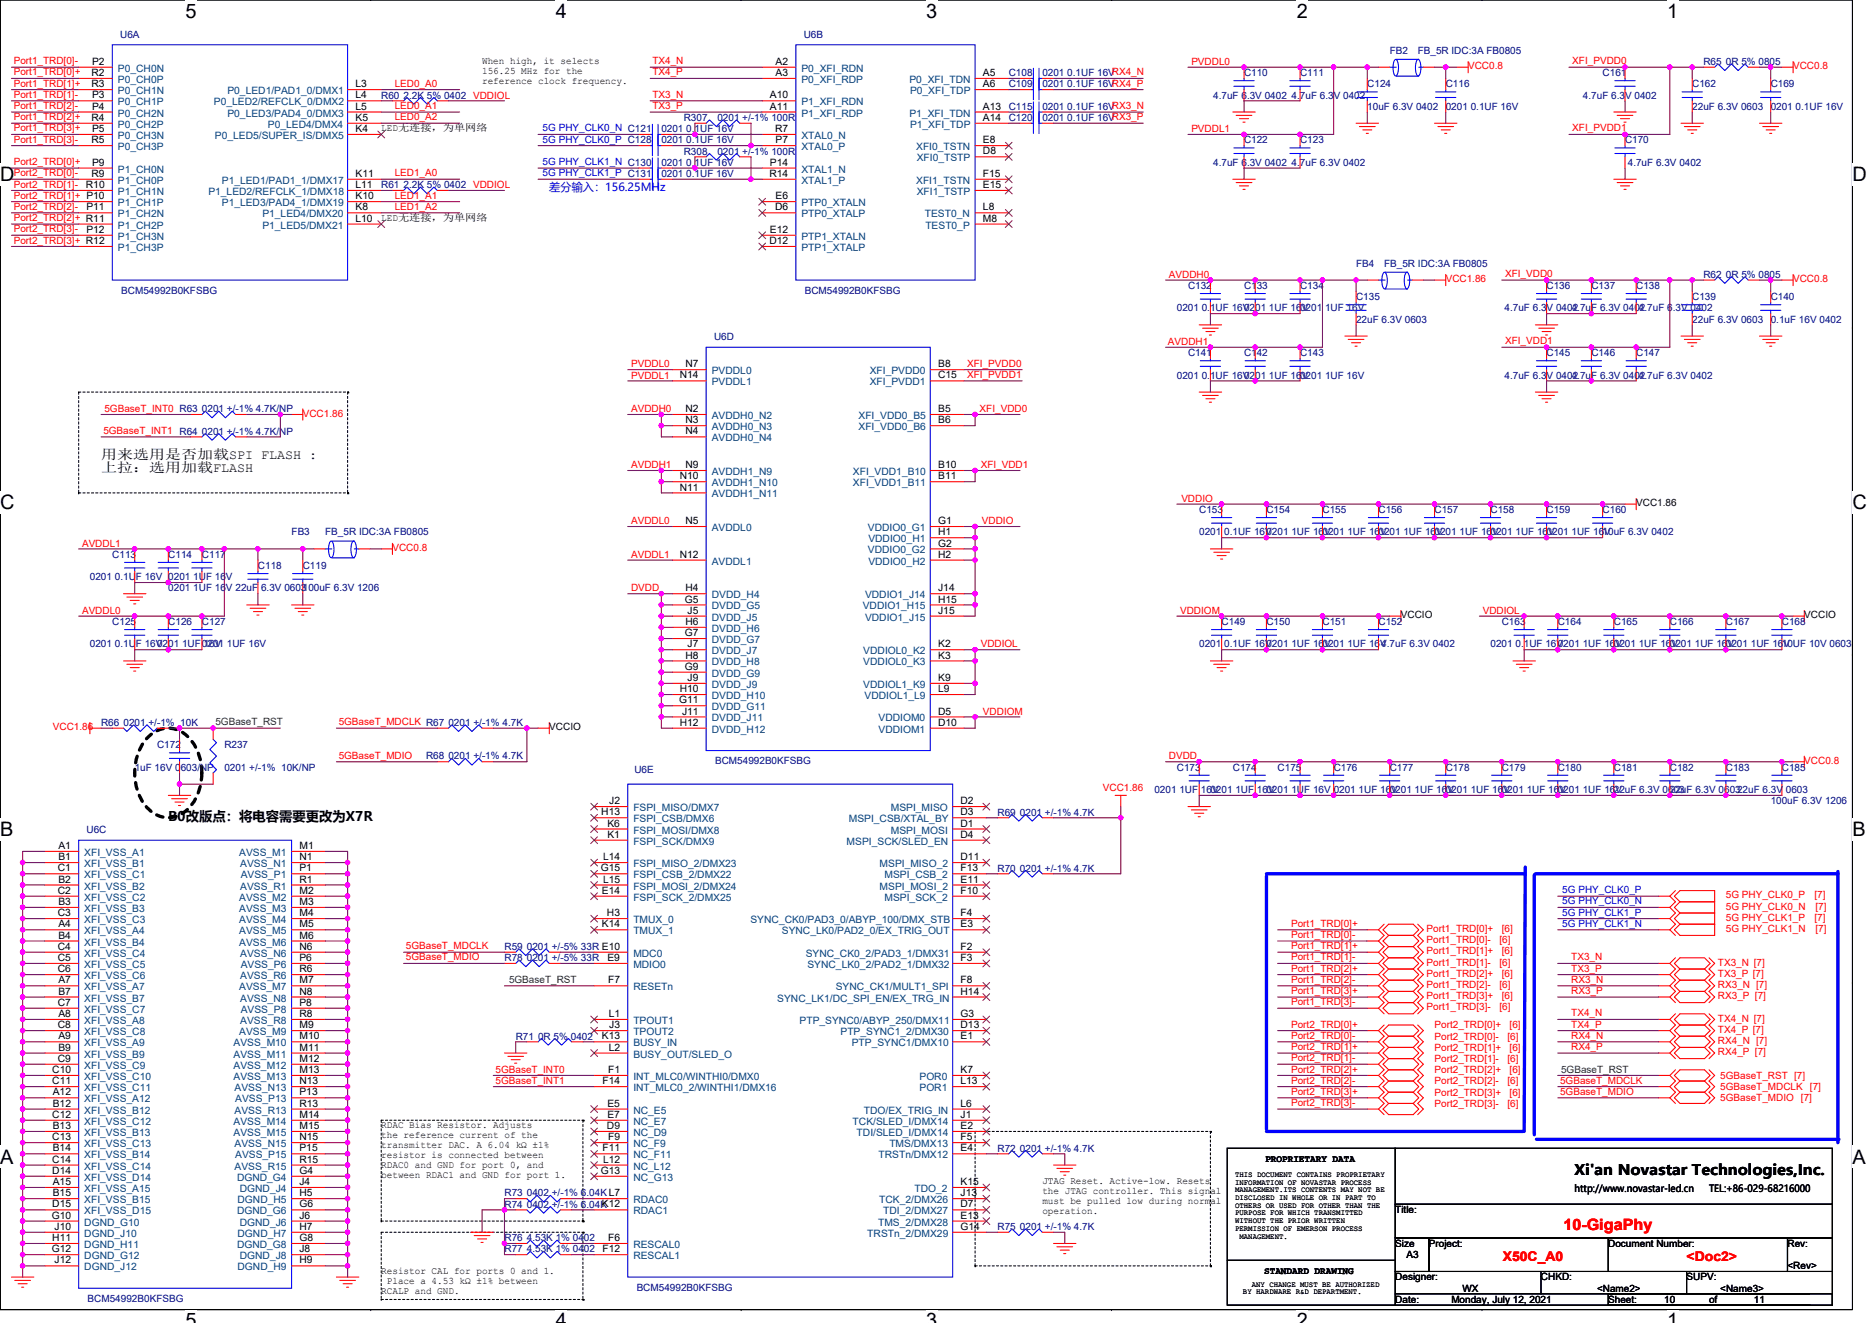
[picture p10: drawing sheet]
<svg xmlns="http://www.w3.org/2000/svg" width="297mm" height="210mm" viewBox="0 0 297 210" stroke-linecap="round" stroke-linejoin="round" font-family="sans-serif">
<defs><g id="words">
<g font-size="3.2">
<text x="29.4" y="2.8">5</text>
<text x="88.2" y="2.8">4</text>
<text x="147" y="2.8">3</text>
<text x="205.8" y="2.8">2</text>
<text x="264.5" y="2.8">1</text>
<text x="0" y="28.8">D</text>
<text x="293.9" y="28.8">D</text>
<text x="0" y="80.8">C</text>
<text x="293.9" y="80.8">C</text>
<text x="0" y="132.7">B</text>
<text x="293.9" y="132.7">B</text>
<text x="0" y="184.7">A</text>
<text x="293.9" y="184.7">A</text>
<text x="29.4" y="210.7">5</text>
<text x="88.2" y="210.7">4</text>
<text x="147" y="210.7">3</text>
<text x="205.8" y="210.7">2</text>
<text x="264.5" y="210.7">1</text>
</g>
<text font-size="2.5" fill="#f00" x="248.1" y="195.2">10-GigaPhy</text>
<text font-size="2.3" x="249.8" y="186.5">Xi'an Novastar Technologies,Inc.</text>
<g font-size="2.1">
<text x="16" y="72.8">用用用用用用添用SPI FLASH :</text>
<text x="16" y="74.9">上上：用用添用FLASH</text>
<text x="26.7" y="130.3">B0改版点：将电容需要更改为X7R</text>
</g>
<g font-size="2.1" fill="#f00">
<text x="238.5" y="200.2">X50C_A0</text>
<text x="267.6" y="200.2">&lt;Doc2&gt;</text>
</g>
<text font-size="1.8" fill="#00f" x="87.2" y="30.3">差分输入：156.25MHz</text>
<g font-size="1.6" fill="#f00">
<text x="2.2" y="12">Port1_TRD[0]+</text>
<text x="2.2" y="10.2">Port1_TRD[0]-</text>
<text x="103.5" y="10.2">TX4_N</text>
<text x="103.5" y="12">TX4_P</text>
<text x="189" y="10.3">PVDDL0</text>
<text x="233" y="11">VCC0.8</text>
<text x="249.5" y="10.2">XFI_PVDD0</text>
<text x="284.5" y="11">VCC0.8</text>
<text x="2.2" y="15.5">Port1_TRD[1]-</text>
<text x="2.2" y="13.8">Port1_TRD[1]+</text>
<text x="2.2" y="17.3">Port1_TRD[2]-</text>
<text x="62.6" y="17.3">LED0_A1</text>
<text x="62.6" y="13.8">LED0_A0</text>
<text x="103.5" y="15.5">TX3_N</text>
<text x="103.5" y="17.3">TX3_P</text>
<text x="2.2" y="19.1">Port1_TRD[2]+</text>
<text x="2.2" y="22.6">Port1_TRD[3]-</text>
<text x="2.2" y="20.9">Port1_TRD[3]+</text>
<text x="62.6" y="19.1">LED0_A2</text>
<text x="189" y="21">PVDDL1</text>
<text x="249.5" y="20.9">XFI_PVDD1</text>
<text x="2.2" y="28">Port2_TRD[0]-</text>
<text x="2.2" y="26.2">Port2_TRD[0]+</text>
<text x="2.2" y="29.8">Port2_TRD[1]-</text>
<text x="62.6" y="28">LED1_A0</text>
<text x="2.2" y="31.5">Port2_TRD[1]+ P10</text>
<text x="2.2" y="35.1">Port2_TRD[2]+ R11</text>
<text x="2.2" y="33.3">Port2_TRD[2]-</text>
<text x="62.6" y="31.5">LED1_A1</text>
<text x="62.6" y="33.3">LED1_A2</text>
<text x="2.2" y="38.7">Port2_TRD[3]+ R12</text>
<text x="2.2" y="36.9">Port2_TRD[3]-</text>
<text x="185.5" y="44.1">AVDDH0</text>
<text x="229.4" y="44.8">VCC1.86</text>
<text x="238.8" y="44">XFI_VDD0</text>
<text x="284.5" y="44.8">VCC0.8</text>
<text x="100.1" y="58.3">PVDDL0</text>
<text x="153.5" y="60">XFI_PVDD1</text>
<text x="153.5" y="58.2">XFI_PVDD0</text>
<text x="185.3" y="54.8">AVDDH1</text>
<text x="238.8" y="54.7">XFI_VDD1</text>
<text x="16.6" y="65.3">5GBaseT_INT0 R63 0201 +/-1% 4.7K/NP</text>
<text x="100.1" y="60.1">PVDDL1</text>
<text x="100.1" y="65.4">AVDDH0</text>
<text x="155.4" y="65.3">XFI_VDD0</text>
<text x="16.4" y="68.9">5GBaseT_INT1 R64 0201 +/-1% 4.7K/NP</text>
<text x="48" y="66.1">VCC1.86</text>
<text x="100.1" y="74.3">AVDDH1</text>
<text x="155.6" y="74.2">XFI_VDD1</text>
<text x="100.1" y="83.2">AVDDL0</text>
<text x="155.8" y="83.2">VDDIO</text>
<text x="187.4" y="79.7">VDDIO</text>
<text x="13" y="86.8">AVDDL1</text>
<text x="62.3" y="87.5">VCC0.8</text>
<text x="100.1" y="88.5">AVDDL1</text>
<text x="100.1" y="93.9">DVDD</text>
<text x="13" y="97.4">AVDDL0</text>
<text x="187.3" y="97.4">VDDIOM</text>
<text x="235.3" y="97.4">VDDIOL</text>
<text x="155.6" y="102.8">VDDIOL</text>
<text x="156" y="113.4">VDDIOM</text>
<text x="8.4" y="115.9">VCC1.86</text>
<text x="53.7" y="115.1">5GBaseT_MDCLK R67 0201 +/-1% 4.7K</text>
<text x="53.7" y="120.4">5GBaseT_MDIO</text>
<text x="175" y="125.5">VCC1.86</text>
<text x="185.5" y="120.5">DVDD</text>
<text x="286.3" y="121.3">VCC0.8</text>
<text x="273.9" y="142.6">5G PHY_CLK0_P</text>
<text x="287.9" y="142.6">[7]</text>
<text x="204.9" y="147.1">Port1_TRD[0]+</text>
<text x="204.9" y="148.9">Port1_TRD[0]-</text>
<text x="226.4" y="147.9">Port1_TRD[0]+</text>
<text x="226.4" y="149.7">Port1_TRD[0]-</text>
<text x="237.9" y="149.7">[6]</text>
<text x="238.3" y="147.9">[6]</text>
<text x="273.9" y="144.4">5G PHY_CLK0_N</text>
<text x="273.9" y="146.2">5G PHY_CLK1_P</text>
<text x="273.9" y="147.9">5G PHY_CLK1_N</text>
<text x="287.9" y="146.2">[7]</text>
<text x="288.1" y="144.4">[7]</text>
<text x="288.1" y="147.9">[7]</text>
<text x="64.4" y="150.7">5GBaseT_MDCLK</text>
<text x="64.4" y="152.4">5GBaseT_MDIO</text>
<text x="204.9" y="150.7">Port1_TRD[1]+</text>
<text x="204.9" y="152.4">Port1_TRD[1]-</text>
<text x="204.9" y="154.2">Port1_TRD[2]+</text>
<text x="204.9" y="156">Port1_TRD[2]-</text>
<text x="226.4" y="151.5">Port1_TRD[1]+</text>
<text x="226.4" y="153.3">Port1_TRD[1]-</text>
<text x="226.4" y="155">Port1_TRD[2]+</text>
<text x="237.9" y="153.3">[6]</text>
<text x="238.3" y="151.5">[6]</text>
<text x="238.3" y="155">[6]</text>
<text x="249.3" y="152.4">TX3_N</text>
<text x="249.3" y="154.2">TX3_P</text>
<text x="249.3" y="156">RX3_N</text>
<text x="272.6" y="153.3">TX3_N [7]</text>
<text x="272.6" y="155">TX3_P [7]</text>
<text x="204.9" y="157.8">Port1_TRD[3]+</text>
<text x="204.9" y="159.6">Port1_TRD[3]-</text>
<text x="226.4" y="158.6">Port1_TRD[3]+</text>
<text x="226.4" y="160.4">Port1_TRD[3]-</text>
<text x="226.4" y="156.8">Port1_TRD[2]-</text>
<text x="237.9" y="160.4">[6]</text>
<text x="237.9" y="156.8">[6]</text>
<text x="238.3" y="158.6">[6]</text>
<text x="249.3" y="157.8">RX3_P</text>
<text x="249.3" y="161.3">TX4_N</text>
<text x="272.6" y="156.8">RX3_N [7]</text>
<text x="272.6" y="158.6">RX3_P [7]</text>
<text x="204.9" y="163.1">Port2_TRD[0]+</text>
<text x="204.9" y="164.9">Port2_TRD[0]-</text>
<text x="204.9" y="166.7">Port2_TRD[1]+</text>
<text x="227.6" y="163.2">Port2_TRD[0]+</text>
<text x="227.6" y="165">Port2_TRD[0]-</text>
<text x="227.6" y="166.8">Port2_TRD[1]+</text>
<text x="239.2" y="165">[6]</text>
<text x="239.5" y="163.2">[6]</text>
<text x="239.5" y="166.8">[6]</text>
<text x="249.3" y="163.1">TX4_P</text>
<text x="249.3" y="164.9">RX4_N</text>
<text x="249.3" y="166.7">RX4_P</text>
<text x="272.6" y="162.2">TX4_N [7]</text>
<text x="272.6" y="163.9">TX4_P [7]</text>
<text x="272.6" y="165.7">RX4_N [7]</text>
<text x="272.6" y="167.5">RX4_P [7]</text>
<text x="78.6" y="172">5GBaseT_INT1</text>
<text x="78.6" y="170.2">5GBaseT_INT0</text>
<text x="204.9" y="168.4">Port2_TRD[1]-</text>
<text x="204.9" y="170.2">Port2_TRD[2]+</text>
<text x="204.9" y="172">Port2_TRD[2]-</text>
<text x="204.9" y="173.8">Port2_TRD[3]+</text>
<text x="227.6" y="173.9">Port2_TRD[3]+</text>
<text x="227.6" y="168.6">Port2_TRD[1]-</text>
<text x="227.6" y="170.3">Port2_TRD[2]+</text>
<text x="227.6" y="172.1">Port2_TRD[2]-</text>
<text x="239.2" y="168.6">[6]</text>
<text x="239.2" y="172.1">[6]</text>
<text x="239.5" y="173.9">[6]</text>
<text x="239.5" y="170.3">[6]</text>
<text x="247.5" y="172">5GBaseT_MDCLK</text>
<text x="247.5" y="173.8">5GBaseT_MDIO</text>
<text x="273" y="173">5GBaseT_MDCLK</text>
<text x="273" y="171.2">5GBaseT_RST [7]</text>
<text x="287.2" y="173">[7]</text>
<text x="204.9" y="175.6">Port2_TRD[3]-</text>
<text x="227.6" y="175.7">Port2_TRD[3]-</text>
<text x="239.2" y="175.7">[6]</text>
<text x="273" y="174.8">5GBaseT_MDIO [7]</text>
</g>
<g font-size="1.6">
<text x="14.6" y="10.3">P2</text>
<text x="76.5" y="10.1">When high, it selects</text>
<text x="76.5" y="11.7">156.25 MHz for the</text>
<text x="123.1" y="10.3">A2</text>
<text x="14.5" y="12.1">R2</text>
<text x="14.5" y="13.8">R3</text>
<text x="14.6" y="15.6">P3</text>
<text x="14.6" y="17.4">P4</text>
<text x="56.4" y="15.6">L4</text>
<text x="56.4" y="13.8">L3</text>
<text x="56.4" y="17.4">L5</text>
<text x="76.5" y="13.3">reference clock frequency.</text>
<text x="122.2" y="15.6">A10</text>
<text x="122.2" y="17.4">A11</text>
<text x="123.1" y="12.1">A3</text>
<text x="156" y="12.1">A5</text>
<text x="156" y="17.4">A13</text>
<text x="156" y="13.8">A6</text>
<text x="14.5" y="19.2">R4</text>
<text x="14.5" y="22.7">R5</text>
<text x="14.6" y="21">P5</text>
<text x="56.4" y="19.2">K5</text>
<text x="56.4" y="21">K4</text>
<text x="60.5" y="20.8">LED无无接，将详为为</text>
<text x="123" y="21">R7</text>
<text x="123.1" y="22.7">P7</text>
<text x="156" y="19.2">A14</text>
<text x="156" y="22.7">E8</text>
<text x="13.6" y="29.8">R10</text>
<text x="14.5" y="28.1">R9</text>
<text x="14.6" y="26.3">P9</text>
<text x="56.4" y="28.1">K11</text>
<text x="56.4" y="29.8">L11</text>
<text x="122.1" y="28.1">R14</text>
<text x="122.2" y="26.3">P14</text>
<text x="156" y="24.5">D8</text>
<text x="156" y="29.8">E15</text>
<text x="156" y="28.1">F15</text>
<text x="13.7" y="33.4">P11</text>
<text x="56.4" y="33.4">K8</text>
<text x="56.4" y="35.2">L10</text>
<text x="56.4" y="31.6">K10</text>
<text x="60.5" y="35">LED无无接，将详为为</text>
<text x="123" y="33.4">D6</text>
<text x="123.1" y="31.6">E6</text>
<text x="156" y="35.2">M8</text>
<text x="156" y="33.4">L8</text>
<text x="13.7" y="37">P12</text>
<text x="122.1" y="38.7">D12</text>
<text x="122.2" y="37">E12</text>
<text x="108.8" y="58.3">N7</text>
<text x="148.9" y="58.3">B8</text>
<text x="107.9" y="60.1">N14</text>
<text x="108.8" y="65.4">N2</text>
<text x="148.9" y="60.1">C15</text>
<text x="148.9" y="65.4">B5</text>
<text x="108.8" y="67.2">N3</text>
<text x="108.8" y="69">N4</text>
<text x="148.9" y="67.2">B6</text>
<text x="107.9" y="76.1">N10</text>
<text x="107.9" y="77.9">N11</text>
<text x="108.8" y="74.3">N9</text>
<text x="148.9" y="74.3">B10</text>
<text x="148.9" y="76.1">B11</text>
<text x="108.8" y="83.2">N5</text>
<text x="148.9" y="83.2">G1</text>
<text x="259.6" y="80.4">VCC1.86</text>
<text x="107.9" y="88.5">N12</text>
<text x="148.9" y="86.7">G2</text>
<text x="148.9" y="85">H1</text>
<text x="148.9" y="88.5">H2</text>
<text x="108.7" y="95.6">G5</text>
<text x="108.8" y="93.9">H4</text>
<text x="148.9" y="95.6">H15</text>
<text x="148.9" y="93.9">J14</text>
<text x="108.7" y="101">G7</text>
<text x="108.8" y="99.2">H6</text>
<text x="109.1" y="97.4">J5</text>
<text x="148.9" y="97.4">J15</text>
<text x="222.3" y="98.1">VCCIO</text>
<text x="286.3" y="98.1">VCCIO</text>
<text x="108.7" y="106.3">G9</text>
<text x="108.8" y="104.5">H8</text>
<text x="109.1" y="102.7">J7</text>
<text x="148.9" y="102.7">K2</text>
<text x="148.9" y="104.5">K3</text>
<text x="107.8" y="111.6">G11</text>
<text x="107.9" y="109.9">H10</text>
<text x="108.2" y="113.4">J11</text>
<text x="109.1" y="108.1">J9</text>
<text x="148.9" y="108.1">K9</text>
<text x="148.9" y="109.9">L9</text>
<text x="148.9" y="113.4">D5</text>
<text x="87.2" y="115.9">VCCIO</text>
<text x="107.9" y="115.2">H12</text>
<text x="148.9" y="115.2">D10</text>
<text x="95.4" y="129.4">H13</text>
<text x="96.4" y="131.2">K6</text>
<text x="96.7" y="127.6">J2</text>
<text x="152.4" y="127.6">D2</text>
<text x="152.4" y="131.2">D1</text>
<text x="152.4" y="129.4">D3</text>
<text x="9.3" y="134.7">A1</text>
<text x="9.3" y="136.5">B1</text>
<text x="47.5" y="136.5">N1</text>
<text x="47.5" y="134.7">M1</text>
<text x="95.7" y="136.5">L14</text>
<text x="96.4" y="133">K1</text>
<text x="152.4" y="133">D4</text>
<text x="152.4" y="136.5">D11</text>
<text x="9.2" y="138.3">C1</text>
<text x="9.2" y="141.9">C2</text>
<text x="9.3" y="140.1">B2</text>
<text x="9.3" y="143.6">B3</text>
<text x="47.5" y="140.1">R1</text>
<text x="47.5" y="138.3">P1</text>
<text x="47.5" y="141.9">M2</text>
<text x="47.5" y="143.6">M3</text>
<text x="95.3" y="138.3">G15</text>
<text x="95.5" y="141.9">E14</text>
<text x="95.7" y="140.1">L15</text>
<text x="152.4" y="138.3">F13</text>
<text x="152.4" y="141.9">F10</text>
<text x="152.4" y="140.1">E11</text>
<text x="9.2" y="145.4">C3</text>
<text x="9.3" y="147.2">A4</text>
<text x="9.3" y="149">B4</text>
<text x="47.5" y="145.4">M4</text>
<text x="47.5" y="147.2">M5</text>
<text x="47.5" y="149">M6</text>
<text x="95.5" y="147.2">K14</text>
<text x="96.3" y="145.4">H3</text>
<text x="152.4" y="145.4">F4</text>
<text x="152.4" y="147.2">E3</text>
<text x="9.2" y="150.7">C4</text>
<text x="9.2" y="152.5">C5</text>
<text x="9.2" y="154.3">C6</text>
<text x="47.5" y="150.7">N6</text>
<text x="47.5" y="154.3">R6</text>
<text x="47.5" y="152.5">P6</text>
<text x="96.4" y="152.5">E9</text>
<text x="152.4" y="152.5">F3</text>
<text x="152.4" y="150.7">F2</text>
<text x="9.2" y="159.6">C7</text>
<text x="9.3" y="156.1">A7</text>
<text x="9.3" y="157.9">B7</text>
<text x="9.3" y="161.4">A8</text>
<text x="47.5" y="157.9">N8</text>
<text x="47.5" y="161.4">R8</text>
<text x="47.5" y="159.6">P8</text>
<text x="47.5" y="156.1">M7</text>
<text x="96.5" y="156.1">F7</text>
<text x="96.6" y="161.4">L1</text>
<text x="152.4" y="161.4">G3</text>
<text x="152.4" y="156.1">F8</text>
<text x="152.4" y="157.9">H14</text>
<text x="9.2" y="163.2">C8</text>
<text x="9.3" y="165">A9</text>
<text x="9.3" y="166.8">B9</text>
<text x="47.5" y="165">M10</text>
<text x="47.5" y="166.8">M11</text>
<text x="47.5" y="163.2">M9</text>
<text x="95.5" y="165">K13</text>
<text x="96.6" y="166.8">L2</text>
<text x="96.7" y="163.2">J3</text>
<text x="152.4" y="165">E1</text>
<text x="152.4" y="163.2">D13</text>
<text x="8.3" y="170.3">C10</text>
<text x="8.3" y="172.1">C11</text>
<text x="8.4" y="173.9">A12</text>
<text x="9.2" y="168.5">C9</text>
<text x="47.5" y="172.1">N13</text>
<text x="47.5" y="168.5">M12</text>
<text x="47.5" y="170.3">M13</text>
<text x="47.5" y="173.9">P13</text>
<text x="95.6" y="172.1">F14</text>
<text x="96.5" y="170.3">F1</text>
<text x="152.4" y="170.3">K7</text>
<text x="152.4" y="172.1">L13</text>
<text x="8.3" y="177.4">C12</text>
<text x="8.4" y="175.6">B12</text>
<text x="8.4" y="179.2">B13</text>
<text x="47.5" y="175.6">R13</text>
<text x="47.5" y="177.4">M14</text>
<text x="47.5" y="179.2">M15</text>
<text x="60.5" y="179">RDAC Bias Resistor. Adjusts</text>
<text x="96.3" y="179.2">D9</text>
<text x="96.4" y="175.6">E5</text>
<text x="96.4" y="177.4">E7</text>
<text x="152.4" y="175.6">L6</text>
<text x="152.4" y="179.2">E2</text>
<text x="152.4" y="177.4">J1</text>
<text x="8.3" y="181">C13</text>
<text x="8.3" y="184.5">C14</text>
<text x="8.4" y="182.8">B14</text>
<text x="47.5" y="181">N15</text>
<text x="47.5" y="184.5">R15</text>
<text x="47.5" y="182.8">P15</text>
<text x="60.5" y="180.6">the reference current of the</text>
<text x="60.5" y="182.2">transmitter DAC. A 6.04 kΩ ±1%</text>
<text x="60.5" y="183.8">resistor is connected between</text>
<text x="60.5" y="185.4">RDAC0 and GND for port 0, and</text>
<text x="95.6" y="182.8">F11</text>
<text x="95.7" y="184.5">L12</text>
<text x="96.5" y="181">F9</text>
<text x="152.4" y="182.8">E4</text>
<text x="152.4" y="181">F5</text>
<text x="200.8" y="184.4">PROPRIETARY DATA</text>
<text x="8.3" y="186.3">D14</text>
<text x="8.3" y="191.6">D15</text>
<text x="8.4" y="188.1">A15</text>
<text x="8.4" y="189.9">B15</text>
<text x="47.5" y="186.3">G4</text>
<text x="47.5" y="191.6">G6</text>
<text x="47.5" y="188.1">J4</text>
<text x="47.5" y="189.9">H5</text>
<text x="60.5" y="187">between RDAC1 and GND for port 1.</text>
<text x="95.3" y="186.3">G13</text>
<text x="95.5" y="191.6">K12</text>
<text x="152.4" y="191.6">D7</text>
<text x="152.4" y="189.9">J13</text>
<text x="152.4" y="188.1">K15</text>
<text x="165.4" y="187.9">JTAG Reset. Active-low. Resets</text>
<text x="165.4" y="189.5">the JTAG controller. This signal</text>
<text x="165.4" y="191.1">must be pulled low during normal</text>
<text x="249.8" y="189.2">http://www.novastar-led.cn</text>
<text x="271.2" y="189.2">TEL:+86-029-68216000</text>
<text x="8.2" y="193.4">G10</text>
<text x="8.3" y="197">H11</text>
<text x="8.7" y="195.2">J10</text>
<text x="47.5" y="197">G8</text>
<text x="47.5" y="193.4">J6</text>
<text x="47.5" y="195.2">H7</text>
<text x="96.5" y="197">F6</text>
<text x="152.4" y="195.2">G14</text>
<text x="152.4" y="193.4">E13</text>
<text x="165.4" y="192.7">operation.</text>
<text x="221.4" y="192.6">Title:</text>
<text x="221.4" y="197.9">Size</text>
<text x="226.7" y="197.9">Project:</text>
<text x="255.2" y="197.9">Document Number:</text>
<text x="283.6" y="197.9">Rev:</text>
<text x="8.2" y="198.8">G12</text>
<text x="8.7" y="200.5">J12</text>
<text x="47.5" y="198.8">J8</text>
<text x="47.5" y="200.5">H9</text>
<text x="60.5" y="202.2">Resistor CAL for ports 0 and 1.</text>
<text x="61.4" y="203.8">Place a 4.53 kΩ ±1% between</text>
<text x="95.6" y="198.8">F12</text>
<text x="200.6" y="202.2">STANDARD DRAWING</text>
<text x="221.4" y="203.2">Designer:</text>
<text x="223.2" y="199.7">A3</text>
<text x="244.5" y="203.2">CHKD:</text>
<text x="267.6" y="203.2">SUPV:</text>
<text x="283.6" y="201.4">&lt;Rev&gt;</text>
<text x="60.5" y="205.3">RCALP and GND.</text>
<text x="221.4" y="206.8">Date:</text>
<text x="230.3" y="206.8">Monday, July 12, 2021</text>
<text x="232.1" y="205">WX</text>
<text x="253.4" y="205">&lt;Name2&gt;</text>
<text x="255.2" y="206.8">Sheet:</text>
<text x="264.1" y="206.8">10</text>
<text x="271.2" y="206.8">of</text>
<text x="273" y="205">&lt;Name3&gt;</text>
<text x="278.3" y="206.8">11</text>
</g>
<g font-size="1.6" fill="#004080">
<text x="18.7" y="11.4">P0_CH0N</text>
<text x="127.2" y="11.4">P0_XFI_RDN</text>
<text x="18.7" y="13.2">P0_CH0P</text>
<text x="18.7" y="14.9">P0_CH1N</text>
<text x="18.7" y="16.7">P0_CH1P</text>
<text x="33.9" y="16.7">P0_LED2/REFCLK_0/DMX2</text>
<text x="36.1" y="14.9">P0_LED1/PAD1_0/DMX1</text>
<text x="127.2" y="13.2">P0_XFI_RDP</text>
<text x="127.2" y="16.7">P1_XFI_RDN</text>
<text x="144.3" y="13.2">P0_XFI_TDN</text>
<text x="144.4" y="14.9">P0_XFI_TDP</text>
<text x="18.7" y="18.5">P0_CH2N</text>
<text x="18.7" y="20.3">P0_CH2P</text>
<text x="18.7" y="22.1">P0_CH3N</text>
<text x="18.7" y="23.8">P0_CH3P</text>
<text x="34.1" y="22.1">P0_LED5/SUPER_IS/DMX5</text>
<text x="36.1" y="18.5">P0_LED3/PAD4_0/DMX3</text>
<text x="42.5" y="20.3">P0_LED4/DMX4</text>
<text x="127.2" y="18.5">P1_XFI_RDP</text>
<text x="127.2" y="22.1">XTAL0_N</text>
<text x="127.2" y="23.8">XTAL0_P</text>
<text x="144.3" y="18.5">P1_XFI_TDN</text>
<text x="144.4" y="20.3">P1_XFI_TDP</text>
<text x="145.4" y="23.8">XFI0_TSTN</text>
<text x="18.7" y="27.4">P1_CH0N</text>
<text x="18.7" y="29.2">P1_CH0P</text>
<text x="35.2" y="29.2">P1_LED1/PAD1_1/DMX17</text>
<text x="127.2" y="27.4">XTAL1_N</text>
<text x="127.2" y="29.2">XTAL1_P</text>
<text x="145.4" y="29.2">XFI1_TSTN</text>
<text x="145.5" y="25.6">XFI0_TSTP</text>
<text x="18.7" y="30.9">P1_CH1N</text>
<text x="18.7" y="32.7">P1_CH1P</text>
<text x="18.7" y="34.5">P1_CH2N</text>
<text x="33.1" y="30.9">P1_LED2/REFCLK_1/DMX18</text>
<text x="35.2" y="32.7">P1_LED3/PAD4_1/DMX19</text>
<text x="41.6" y="34.5">P1_LED4/DMX20</text>
<text x="127.2" y="32.7">PTP0_XTALN</text>
<text x="127.2" y="34.5">PTP0_XTALP</text>
<text x="145.5" y="30.9">XFI1_TSTP</text>
<text x="146.7" y="34.5">TEST0_N</text>
<text x="18.7" y="36.3">P1_CH2P</text>
<text x="18.7" y="38.1">P1_CH3N</text>
<text x="18.7" y="39.8">P1_CH3P</text>
<text x="41.6" y="36.3">P1_LED5/DMX21</text>
<text x="127.2" y="38.1">PTP1_XTALN</text>
<text x="127.2" y="39.8">PTP1_XTALP</text>
<text x="146.8" y="36.3">TEST0_P</text>
<text x="112.9" y="59.4">PVDDL0</text>
<text x="138" y="59.4">XFI_PVDD0</text>
<text x="112.9" y="61.2">PVDDL1</text>
<text x="138" y="61.2">XFI_PVDD1</text>
<text x="112.9" y="66.5">AVDDH0_N2</text>
<text x="112.9" y="68.3">AVDDH0_N3</text>
<text x="112.9" y="70.1">AVDDH0_N4</text>
<text x="136.2" y="66.5">XFI_VDD0_B5</text>
<text x="136.2" y="68.3">XFI_VDD0_B6</text>
<text x="112.9" y="75.4">AVDDH1_N9</text>
<text x="112.9" y="77.2">AVDDH1_N10</text>
<text x="135.3" y="75.4">XFI_VDD1_B10</text>
<text x="135.3" y="77.2">XFI_VDD1_B11</text>
<text x="112.9" y="79">AVDDH1_N11</text>
<text x="112.9" y="89.6">AVDDL1</text>
<text x="112.9" y="84.3">AVDDL0</text>
<text x="137.7" y="84.3">VDDIO0_G1</text>
<text x="137.7" y="87.8">VDDIO0_G2</text>
<text x="137.8" y="86.1">VDDIO0_H1</text>
<text x="137.8" y="89.6">VDDIO0_H2</text>
<text x="112.9" y="95">DVDD_H4</text>
<text x="137.3" y="95">VDDIO1_J14</text>
<text x="112.9" y="96.7">DVDD_G5</text>
<text x="112.9" y="98.5">DVDD_J5</text>
<text x="112.9" y="100.3">DVDD_H6</text>
<text x="136.9" y="96.7">VDDIO1_H15</text>
<text x="137.3" y="98.5">VDDIO1_J15</text>
<text x="112.9" y="102.1">DVDD_G7</text>
<text x="112.9" y="103.8">DVDD_J7</text>
<text x="112.9" y="105.6">DVDD_H8</text>
<text x="112.9" y="107.4">DVDD_G9</text>
<text x="137" y="103.8">VDDIOL0_K2</text>
<text x="137" y="105.6">VDDIOL0_K3</text>
<text x="112.9" y="109.2">DVDD_J9</text>
<text x="112.9" y="111">DVDD_H10</text>
<text x="112.9" y="112.7">DVDD_G11</text>
<text x="137" y="109.2">VDDIOL1_K9</text>
<text x="137.2" y="111">VDDIOL1_L9</text>
<text x="112.9" y="114.5">DVDD_J11</text>
<text x="112.9" y="116.3">DVDD_H12</text>
<text x="139.4" y="114.5">VDDIOM0</text>
<text x="139.4" y="116.3">VDDIOM1</text>
<text x="100.5" y="128.7">FSPI_MISO/DMX7</text>
<text x="100.5" y="130.5">FSPI_CSB/DMX6</text>
<text x="134.7" y="130.5">MSPI_CSB/XTAL_BY</text>
<text x="141.3" y="128.7">MSPI_MISO</text>
<text x="13.4" y="135.8">XFI_VSS_A1</text>
<text x="13.4" y="137.6">XFI_VSS_B1</text>
<text x="37.9" y="135.8">AVSS_M1</text>
<text x="38.1" y="137.6">AVSS_N1</text>
<text x="100.5" y="132.3">FSPI_MOSI/DMX8</text>
<text x="100.5" y="134.1">FSPI_SCK/DMX9</text>
<text x="100.5" y="137.6">FSPI_MISO_2/DMX23</text>
<text x="134.3" y="134.1">MSPI_SCK/SLED_EN</text>
<text x="139.6" y="137.6">MSPI_MISO_2</text>
<text x="141.3" y="132.3">MSPI_MOSI</text>
<text x="13.4" y="139.4">XFI_VSS_C1</text>
<text x="13.4" y="141.2">XFI_VSS_B2</text>
<text x="13.4" y="143">XFI_VSS_C2</text>
<text x="37.9" y="143">AVSS_M2</text>
<text x="38.1" y="141.2">AVSS_R1</text>
<text x="38.2" y="139.4">AVSS_P1</text>
<text x="100.5" y="139.4">FSPI_CSB_2/DMX22</text>
<text x="100.5" y="141.2">FSPI_MOSI_2/DMX24</text>
<text x="100.5" y="143">FSPI_SCK_2/DMX25</text>
<text x="139.6" y="141.2">MSPI_MOSI_2</text>
<text x="140.4" y="139.4">MSPI_CSB_2</text>
<text x="140.4" y="143">MSPI_SCK_2</text>
<text x="13.4" y="144.7">XFI_VSS_B3</text>
<text x="13.4" y="146.5">XFI_VSS_C3</text>
<text x="13.4" y="148.3">XFI_VSS_A4</text>
<text x="37.9" y="144.7">AVSS_M3</text>
<text x="37.9" y="146.5">AVSS_M4</text>
<text x="37.9" y="148.3">AVSS_M5</text>
<text x="100.5" y="146.5">TMUX_0</text>
<text x="100.5" y="148.3">TMUX_1</text>
<text x="119.1" y="146.5">SYNC_CK0/PAD3_0/ABYP_100/DMX_STB</text>
<text x="124.1" y="148.3">SYNC_LK0/PAD2_0/EX_TRIG_OUT</text>
<text x="13.4" y="150.1">XFI_VSS_B4</text>
<text x="13.4" y="151.8">XFI_VSS_C4</text>
<text x="13.4" y="153.6">XFI_VSS_C5</text>
<text x="13.4" y="155.4">XFI_VSS_C6</text>
<text x="37.9" y="150.1">AVSS_M6</text>
<text x="38.1" y="151.8">AVSS_N6</text>
<text x="38.1" y="155.4">AVSS_R6</text>
<text x="38.2" y="153.6">AVSS_P6</text>
<text x="100.5" y="151.8">MDC0</text>
<text x="100.5" y="153.6">MDIO0</text>
<text x="127.8" y="151.8">SYNC_CK0_2/PAD3_1/DMX31</text>
<text x="128.1" y="153.6">SYNC_LK0_2/PAD2_1/DMX32</text>
<text x="13.4" y="157.2">XFI_VSS_A7</text>
<text x="13.4" y="159">XFI_VSS_B7</text>
<text x="13.4" y="160.7">XFI_VSS_C7</text>
<text x="37.9" y="157.2">AVSS_M7</text>
<text x="38.1" y="159">AVSS_N8</text>
<text x="38.2" y="160.7">AVSS_P8</text>
<text x="100.5" y="157.2">RESETn</text>
<text x="123.3" y="159">SYNC_LK1/DC_SPI_EN/EX_TRG_IN</text>
<text x="132.6" y="157.2">SYNC_CK1/MULT1_SPI</text>
<text x="13.4" y="162.5">XFI_VSS_A8</text>
<text x="13.4" y="164.3">XFI_VSS_C8</text>
<text x="13.4" y="166.1">XFI_VSS_A9</text>
<text x="13.4" y="167.9">XFI_VSS_B9</text>
<text x="37.1" y="166.1">AVSS_M10</text>
<text x="37.1" y="167.9">AVSS_M11</text>
<text x="37.9" y="164.3">AVSS_M9</text>
<text x="38.1" y="162.5">AVSS_R8</text>
<text x="100.5" y="162.5">TPOUT1</text>
<text x="100.5" y="164.3">TPOUT2</text>
<text x="100.5" y="166.1">BUSY_IN</text>
<text x="100.5" y="167.9">BUSY_OUT/SLED_O</text>
<text x="126.9" y="162.5">PTP_SYNC0/ABYP_250/DMX11</text>
<text x="133.4" y="164.3">PTP_SYNC1_2/DMX30</text>
<text x="135.1" y="166.1">PTP_SYNC1/DMX10</text>
<text x="13.4" y="169.6">XFI_VSS_C9</text>
<text x="13.4" y="171.4">XFI_VSS_C10</text>
<text x="13.4" y="173.2">XFI_VSS_C11</text>
<text x="37.1" y="169.6">AVSS_M12</text>
<text x="37.1" y="171.4">AVSS_M13</text>
<text x="37.2" y="173.2">AVSS_N13</text>
<text x="100.5" y="171.4">INT_MLC0/WINTHI0/DMX0</text>
<text x="100.5" y="173.2">INT_MLC0_2/WINTHI1/DMX16</text>
<text x="145.9" y="171.4">POR0</text>
<text x="145.9" y="173.2">POR1</text>
<text x="13.4" y="175">XFI_VSS_A12</text>
<text x="13.4" y="176.7">XFI_VSS_B12</text>
<text x="13.4" y="178.5">XFI_VSS_C12</text>
<text x="37.1" y="178.5">AVSS_M14</text>
<text x="37.2" y="176.7">AVSS_R13</text>
<text x="37.3" y="175">AVSS_P13</text>
<text x="100.5" y="176.7">NC_E5</text>
<text x="100.5" y="178.5">NC_E7</text>
<text x="135.3" y="178.5">TCK/SLED_I/DMX14</text>
<text x="137.1" y="176.7">TDO/EX_TRIG_IN</text>
<text x="13.4" y="180.3">XFI_VSS_B13</text>
<text x="13.4" y="182.1">XFI_VSS_C13</text>
<text x="13.4" y="183.9">XFI_VSS_B14</text>
<text x="13.4" y="185.6">XFI_VSS_C14</text>
<text x="37.1" y="180.3">AVSS_M15</text>
<text x="37.2" y="182.1">AVSS_N15</text>
<text x="37.2" y="185.6">AVSS_R15</text>
<text x="37.3" y="183.9">AVSS_P15</text>
<text x="100.5" y="180.3">NC_D9</text>
<text x="100.5" y="182.1">NC_F9</text>
<text x="100.5" y="183.9">NC_F11</text>
<text x="100.5" y="185.6">NC_L12</text>
<text x="135.9" y="180.3">TDI/SLED_I/DMX14</text>
<text x="139.4" y="183.9">TRSTn/DMX12</text>
<text x="141.1" y="182.1">TMS/DMX13</text>
<text x="13.4" y="187.4">XFI_VSS_D14</text>
<text x="13.4" y="189.2">XFI_VSS_A15</text>
<text x="13.4" y="191">XFI_VSS_B15</text>
<text x="37.6" y="187.4">DGND_G4</text>
<text x="37.7" y="191">DGND_H5</text>
<text x="38.1" y="189.2">DGND_J4</text>
<text x="100.5" y="187.4">NC_G13</text>
<text x="100.5" y="191">RDAC0</text>
<text x="139.5" y="191">TCK_2/DMX26</text>
<text x="145.1" y="189.2">TDO_2</text>
<text x="13.4" y="192.7">XFI_VSS_D15</text>
<text x="13.4" y="194.5">DGND_G10</text>
<text x="13.4" y="196.3">DGND_J10</text>
<text x="37.6" y="192.7">DGND_G6</text>
<text x="37.7" y="196.3">DGND_H7</text>
<text x="38.1" y="194.5">DGND_J6</text>
<text x="100.5" y="192.7">RDAC1</text>
<text x="137.6" y="196.3">TRSTn_2/DMX29</text>
<text x="139.3" y="194.5">TMS_2/DMX28</text>
<text x="140.1" y="192.7">TDI_2/DMX27</text>
<text x="13.4" y="198.1">DGND_H11</text>
<text x="13.4" y="199.9">DGND_G12</text>
<text x="13.4" y="201.6">DGND_J12</text>
<text x="37.6" y="198.1">DGND_G8</text>
<text x="37.7" y="201.6">DGND_H9</text>
<text x="38.1" y="199.9">DGND_J8</text>
<text x="100.5" y="198.1">RESCAL0</text>
<text x="100.5" y="199.9">RESCAL1</text>
</g>
<g font-size="1.6" fill="#000080">
<text x="19.1" y="6">U6A</text>
<text x="127.5" y="6">U6B</text>
<text x="220.5" y="8.5">FB2</text>
<text x="225" y="8.5">FB_5R IDC:3A FB0805</text>
<text x="270.3" y="10.3">R65 0R 5% 0805</text>
<text x="60.5" y="15.6">R60 2.2K 5% 0402 VDDIOL</text>
<text x="160.1" y="12.1">C108</text>
<text x="160.1" y="13.9">C109</text>
<text x="160.1" y="17.4">C115</text>
<text x="165.4" y="12.1">0201 0.1UF 16VRX4_N</text>
<text x="165.4" y="13.9">0201 0.1UF 16VRX4_P</text>
<text x="165.4" y="17.4">0201 0.1UF 16VRX3_N</text>
<text x="192.5" y="15.6">4.7uF 6.3V 0402</text>
<text x="197.4" y="12.1">C110</text>
<text x="204.9" y="15.6">4.7uF 6.3V 0402</text>
<text x="206.3" y="12.1">C111</text>
<text x="217" y="13.9">C124</text>
<text x="217" y="17.4">10uF 6.3V 0402</text>
<text x="229.4" y="13.9">C116</text>
<text x="229.4" y="17.4">0201 0.1UF 16V</text>
<text x="251.2" y="15.6">4.7uF 6.3V 0402</text>
<text x="254.3" y="12.1">C161</text>
<text x="268.5" y="13.9">C162</text>
<text x="268.5" y="17.4">22uF 6.3V 0603</text>
<text x="281" y="13.9">C169</text>
<text x="281" y="17.4">0201 0.1UF 16V</text>
<text x="104.9" y="21">0201 0.1UF 16V</text>
<text x="104.9" y="22.8">0201 0.1UF 16V</text>
<text x="108.5" y="19.2">R307</text>
<text x="113.8" y="19.2">0201 +/-1% 100R</text>
<text x="160.1" y="19.2">C120</text>
<text x="165.4" y="19.2">0201 0.1UF 16VRX3_P</text>
<text x="197.4" y="22.8">C122</text>
<text x="206.3" y="22.8">C123</text>
<text x="257.8" y="22.8">C170</text>
<text x="60.5" y="29.9">R61 2.2K 5% 0402 VDDIOL</text>
<text x="104.9" y="26.3">0201 0.1UF 16V</text>
<text x="104.9" y="28.1">0201 0.1UF 16V</text>
<text x="108.5" y="24.5">R308</text>
<text x="113.8" y="24.5">0201 +/-1% 100R</text>
<text x="192.5" y="26.3">4.7uF 6.3V 0402</text>
<text x="204.9" y="26.3">4.7uF 6.3V 0402</text>
<text x="258.3" y="26.3">4.7uF 6.3V 0402</text>
<text x="19.2" y="46.6">BCM54992B0KFSBG</text>
<text x="127.7" y="46.6">BCM54992B0KFSBG</text>
<text x="188.5" y="45.9">C132</text>
<text x="197.4" y="45.9">C133</text>
<text x="206.3" y="45.9">C134</text>
<text x="215.2" y="47.6">C135</text>
<text x="215.2" y="42.3">FB4</text>
<text x="219.6" y="42.3">FB_5R IDC:3A FB0805</text>
<text x="245.4" y="45.9">C136</text>
<text x="252.5" y="45.9">C137</text>
<text x="259.6" y="45.9">C138</text>
<text x="268.5" y="47.6">C139</text>
<text x="270.3" y="44.1">R62 0R 5% 0805</text>
<text x="281" y="47.6">C140</text>
<text x="186.7" y="49.4">0201 0.1UF 16V</text>
<text x="197.4" y="49.4">0201 1UF 16V</text>
<text x="206.3" y="49.4">0201 1UF 16V</text>
<text x="215.2" y="51.2">22uF 6.3V 0603</text>
<text x="238.7" y="49.4">4.7uF 6.3V 0402</text>
<text x="249.4" y="49.4">4.7uF 6.3V 0402</text>
<text x="260.1" y="49.4">4.7uF 6.3V 0402</text>
<text x="268.5" y="51.2">22uF 6.3V 0603</text>
<text x="281" y="51.2">0.1uF 16V 0402</text>
<text x="113.3" y="54">U6D</text>
<text x="188.5" y="56.5">C141</text>
<text x="197.4" y="56.5">C142</text>
<text x="206.3" y="56.5">C143</text>
<text x="245.4" y="56.5">C145</text>
<text x="252.5" y="56.5">C146</text>
<text x="259.6" y="56.5">C147</text>
<text x="186.7" y="60.1">0201 0.1UF 16V</text>
<text x="197.4" y="60.1">0201 1UF 16V</text>
<text x="206.3" y="60.1">0201 1UF 16V</text>
<text x="238.7" y="60.1">4.7uF 6.3V 0402</text>
<text x="249.4" y="60.1">4.7uF 6.3V 0402</text>
<text x="260.1" y="60.1">4.7uF 6.3V 0402</text>
<text x="190.3" y="81.4">C153</text>
<text x="201" y="81.4">C154</text>
<text x="209.8" y="81.4">C155</text>
<text x="218.7" y="81.4">C156</text>
<text x="227.6" y="81.4">C157</text>
<text x="236.5" y="81.4">C158</text>
<text x="245.4" y="81.4">C159</text>
<text x="254.3" y="81.4">C160</text>
<text x="17.8" y="88.5">C113</text>
<text x="26.7" y="88.5">C114</text>
<text x="32" y="88.5">C117</text>
<text x="46.3" y="85">FB3</text>
<text x="51.6" y="85">FB_5R IDC:3A FB0805</text>
<text x="190.3" y="85">0201 0.1UF 16V</text>
<text x="201" y="85">0201 1UF 16V</text>
<text x="209.8" y="85">0201 1UF 16V</text>
<text x="218.7" y="85">0201 1UF 16V</text>
<text x="227.6" y="85">0201 1UF 16V</text>
<text x="236.5" y="85">0201 1UF 16V</text>
<text x="245.4" y="85">0201 1UF 16V</text>
<text x="254.3" y="85">10uF 6.3V 0402</text>
<text x="14.3" y="92.1">0201 0.1UF 16V 0201 1UF 16V</text>
<text x="26.7" y="93.9">0201 1UF 16V 22uF 6.3V 0603100uF 6.3V 1206</text>
<text x="40.9" y="90.3">C118</text>
<text x="48" y="90.3">C119</text>
<text x="17.8" y="99.2">C125</text>
<text x="26.7" y="99.2">C126</text>
<text x="32" y="99.2">C127</text>
<text x="193.8" y="99.2">C149</text>
<text x="201" y="99.2">C150</text>
<text x="209.8" y="99.2">C151</text>
<text x="218.7" y="99.2">C152</text>
<text x="238.3" y="99.2">C163</text>
<text x="247.2" y="99.2">C164</text>
<text x="256.1" y="99.2">C165</text>
<text x="265" y="99.2">C166</text>
<text x="273.9" y="99.2">C167</text>
<text x="282.7" y="99.2">C168</text>
<text x="14.3" y="102.8">0201 0.1UF 16V</text>
<text x="24.9" y="102.8">0201 1UF 16V</text>
<text x="32" y="102.8">0201 1UF 16V</text>
<text x="190.3" y="102.8">0201 0.1UF 16V</text>
<text x="201" y="102.8">0201 1UF 16V</text>
<text x="209.8" y="102.8">0201 1UF 16V</text>
<text x="219.2" y="102.8">4.7uF 6.3V 0402</text>
<text x="236.5" y="102.8">0201 0.1UF 16V</text>
<text x="247.2" y="102.8">0201 1UF 16V</text>
<text x="256.1" y="102.8">0201 1UF 16V</text>
<text x="265" y="102.8">0201 1UF 16V</text>
<text x="273.9" y="102.8">0201 1UF 16V</text>
<text x="282.7" y="102.8">10UF 10V 0603</text>
<text x="16" y="115.2">R66 0201 +/-1% 10K</text>
<text x="24.9" y="118.8">C172</text>
<text x="35.6" y="118.8">R237</text>
<text x="21.4" y="122.3">1uF 16V 0603/NP</text>
<text x="35.6" y="122.3">0201 +/-1% 10K/NP</text>
<text x="67.6" y="120.5">R68 0201 +/-1% 4.7K</text>
<text x="100.7" y="122.7">U6E</text>
<text x="113.5" y="121.3">BCM54992B0KFSBG</text>
<text x="183.2" y="125.9">0201 1UF 16V</text>
<text x="186.7" y="122.3">C173</text>
<text x="192.1" y="125.9">0201 1UF 16V</text>
<text x="195.6" y="122.3">C174</text>
<text x="201" y="125.9">0201 1UF 16V 0201 1UF 16V</text>
<text x="202.7" y="122.3">C175</text>
<text x="211.6" y="122.3">C176</text>
<text x="220.5" y="122.3">C177</text>
<text x="220.5" y="125.9">0201 1UF 16V</text>
<text x="229.4" y="122.3">C178</text>
<text x="229.4" y="125.9">0201 1UF 16V</text>
<text x="238.3" y="122.3">C179</text>
<text x="238.3" y="125.9">0201 1UF 16V</text>
<text x="247.2" y="122.3">C180</text>
<text x="247.2" y="125.9">0201 1UF 16V</text>
<text x="256.1" y="122.3">C181</text>
<text x="256.1" y="125.9">22uF 6.3V 0603</text>
<text x="265" y="122.3">C182</text>
<text x="265" y="125.9">22uF 6.3V 060322uF 6.3V 0603</text>
<text x="273.9" y="122.3">C183</text>
<text x="282.7" y="122.3">C185</text>
<text x="158.3" y="129.4">R69 0201 +/-1% 4.7K</text>
<text x="281" y="127.7">100uF 6.3V 1206</text>
<text x="13.7" y="132.3">U6C</text>
<text x="158.3" y="138.3">R70 0201 +/-1% 4.7K</text>
<text x="80" y="150.8">R59 0201 +/-5% 33R E10</text>
<text x="80" y="152.5">R78 0201 +/-5% 33R</text>
<text x="81.8" y="165">R71 0R 5% 0402</text>
<text x="158.3" y="182.8">R72 0201 +/-1% 4.7K</text>
<text x="80" y="191.7">R74 0402 +/-1% 6.04K</text>
<text x="80" y="189.9">R73 0402 +/-1% 6.04KL7</text>
<text x="80" y="197">R76 4.53K 1% 0402</text>
<text x="158.3" y="195.2">R75 0201 +/-1% 4.7K</text>
<text x="80" y="198.8">R77 4.53K 1% 0402</text>
<text x="13.9" y="206.6">BCM54992B0KFSBG</text>
<text x="101" y="204.8">BCM54992B0KFSBG</text>
</g>
<g font-size="1.6" fill="#00f">
<text x="86.1" y="22.6">5G PHY_CLK0_P C128</text>
<text x="86.1" y="20.9">5G PHY_CLK0_N C121</text>
<text x="86.1" y="26.2">5G PHY_CLK1_N C130</text>
<text x="86.1" y="28">5G PHY_CLK1_P C131</text>
<text x="247.9" y="143.6">5G PHY_CLK0_N</text>
<text x="247.9" y="141.8">5G PHY_CLK0_P</text>
<text x="247.9" y="147.1">5G PHY_CLK1_N</text>
<text x="247.9" y="145.3">5G PHY_CLK1_P</text>
</g>
<g font-size="1.6" fill="#008000">
<text x="34.2" y="115.1">5GBaseT_RST</text>
<text x="80.8" y="156">5GBaseT_RST</text>
<text x="247.7" y="170.2">5GBaseT_RST</text>
</g>
<g font-size="1.2">
<text x="196" y="186.8">THIS DOCUMENT CONTAINS PROPRIETARY</text>
<text x="196" y="188">INFORMATION OF NOVASTAR PROCESS</text>
<text x="196" y="189.2">MANAGEMENT.ITS CONTENTS MAY NOT BE</text>
<text x="196" y="190.5">DISCLOSED IN WHOLE OR IN PART TO</text>
<text x="196" y="191.7">OTHERS OR USED FOR OTHER THAN THE</text>
<text x="196" y="192.9">PURPOSE FOR WHICH TRANSMITTED</text>
<text x="196" y="194.1">WITHOUT THE PRIOR WRITTEN</text>
<text x="196" y="195.4">PERMISSION OF EMERSON PROCESS</text>
<text x="196.7" y="196.6">MANAGEMENT.</text>
<text x="197.2" y="205.4">BY HARDWARE R&amp;D DEPARTMENT.</text>
<text x="198.6" y="204.2">ANY CHANGE MUST BE AUTHORIZED</text>
</g>
</g></defs>
<path d="M0 0h293.9v207.9h-293.9z" fill="none" stroke="#000" stroke-width=".17"/>
<g fill="#fff">
<path d="M29.4 0h1.8v3.5h-1.8z"/>
<path d="M29.4 207.9h1.8v2h-1.8z"/>
</g>
<path d="M58.8 0h.1M58.8 207.9h.1" fill="none" stroke="#000" stroke-width=".17"/>
<g fill="#fff">
<path d="M88.2 0h1.8v3.5h-1.8z"/>
<path d="M88.2 207.9h1.8v2h-1.8z"/>
</g>
<path d="M117.6 0h.1M117.6 207.9h.1" fill="none" stroke="#000" stroke-width=".17"/>
<g fill="#fff">
<path d="M147 0h1.7v3.5h-1.7z"/>
<path d="M147 207.9h1.7v2h-1.7z"/>
</g>
<path d="M176.4 0h.1M176.4 207.9h.1" fill="none" stroke="#000" stroke-width=".17"/>
<g fill="#fff">
<path d="M205.8 0h1.7v3.5h-1.7z"/>
<path d="M205.8 207.9h1.7v2h-1.7z"/>
</g>
<path d="M235.2 0h.1M235.2 207.9h.1" fill="none" stroke="#000" stroke-width=".17"/>
<g fill="#fff">
<path d="M264.5 0h1.8v3.5h-1.8z"/>
<path d="M264.5 207.9h1.8v2h-1.8z"/>
<path d="M0 26h2.3v3.5h-2.3z"/>
<path d="M293.9 26h2.3v3.5h-2.3z"/>
<path d="M0 77.9h2.3v3.5h-2.3z"/>
<path d="M293.9 77.9h2.3v3.5h-2.3z"/>
</g>
<path d="M0 52h.1M293.9 52h.1" fill="none" stroke="#000" stroke-width=".17"/>
<g fill="#fff">
<path d="M0 129.9h2.1v3.5h-2.1z"/>
<path d="M293.9 129.9h2.1v3.5h-2.1z"/>
</g>
<path d="M0 103.9h.1M293.9 103.9h.1" fill="none" stroke="#000" stroke-width=".17"/>
<g fill="#fff">
<path d="M0 181.9h2.2v3.5h-2.2z"/>
<path d="M293.9 181.9h2.2v3.5h-2.2z"/>
</g>
<g fill="none" stroke="#000" stroke-width=".17">
<path d="M0 155.9h.1M293.9 155.9h.1M194.7 182.2h26.7v24.9h-26.7zM221.4 191.1h69.3v5.4h-69.3zM221.4 196.5h5.3v5.3h-5.3zM221.4 182.2h69.3v8.9h-69.3zM226.7 196.5h56.9v5.3h-56.9zM255.2 196.5v5.3M283.6 196.5h7.1v5.3h-7.1zM194.7 200h26.7M221.4 201.8v5.3h65.8M221.4 205.4h65.8"/>
<path d="M244.5 201.8v3.6M255.2 205.4h35.5v1.7h-35.5zM267.6 201.8v3.6M290.7 201.8v5.3"/>
</g>
<path d="M201 139v40.2M201 138.7h40.8M242 137.6l-.2 42M243.5 138.9v41.2M243.6 138.7h48M291.6 138.3v43.1M201 179.6h40.7M243.8 180.8h48" fill="none" stroke="#00f" stroke-width=".53"/>
<g fill="none" stroke="#000" stroke-width=".17" stroke-dasharray=".3 .3">
<path d="M12.5 78.2h42.8M12.5 62.2h42.8M12.5 62.2v16M12.5 78.2h.1M55.2 62.2v16M55.2 78.2h.1M55.3 78.2h.1M55.3 62.2h.1M60.5 177.8h32.2M60.5 177.8v16M92.5 177.8v16M92.7 177.8h.1"/>
<path d="M154.7 179.6v21.3M154.7 179.6h37.5M192.1 179.6v21.3M192.2 179.6h.1M60.5 193.8h.1M60.5 193.8h32.2M60.5 195.6h32.2M60.5 195.6v10.6M92.5 193.8h.1M92.5 195.6v10.6M92.7 193.8h.1M92.7 195.6h.1"/>
<path d="M60.5 206.2h32.2M60.5 206.2h.1M92.5 206.2h.1M92.7 206.2h.1M154.7 200.9h37.5M154.7 200.9h.1M192.1 200.9h.1M192.2 200.9h.1"/>
</g>
<path d="M23.5 116.9a4.4 4.4 0 0 1 7 .7 8.7 8.7 0 0 1-.7 10.8 4.4 4.4 0 0 1-6.9-.7 8.8 8.8 0 0 1 .6-10.8z" fill="none" stroke="#000" stroke-width=".53" stroke-dasharray="1.1 1.1"/>
<g fill="none" stroke="#f00" stroke-width=".17">
<path d="M12.5 10.7h5.3M12.5 12.4h5.3M12.5 14.2h5.3M12.5 16h5.3M12.5 17.8h5.3M12.5 19.6h5.3M55.2 14.2h5.3M55.2 16h5.3M55.2 17.8h5.3M55.2 19.6h5.3M62.3 16h1.7M69.4 16h1.8"/>
<path d="M110.3 19.6h1.8M117.4 19.6h1.8M120.9 10.7h5.4M120.9 12.4h5.4M120.9 16h5.4M120.9 17.8h5.4M154.7 12.4h5.4M154.7 14.2h5.4M154.7 17.8h5.4M154.7 19.6h5.4M161.8 12.4h1.8M161.8 14.2h1.8"/>
<path d="M161.8 17.8h1.8M161.8 19.6h1.8M165.4 12.4h1.8M165.4 14.2h1.8M165.4 17.8h1.8M165.4 19.6h1.8M195.6 17.8h3.6M196.1 18.3h2.5M196.7 18.8h1.4M197.2 19.4h.4M197.4 10.7v1.7M197.4 14.2v1.8"/>
<path d="M206.3 10.7v1.7M206.3 14.2v1.8M215.2 19.6h3.5M217 12.4v1.8M217 16v1.8M218.7 10.7h1.8M225.8 10.7h1.8M227.6 19.6h3.6M229.4 12.4v1.8M229.4 16v1.8M231.2 10.7h1.8M233 9.8v1.8"/>
<path d="M256.1 17.8h3.5M256.6 18.3h2.5M257.1 18.8h1.5M257.7 19.4h.3M257.8 10.7v1.7M257.8 14.2v1.8M266.7 19.6h3.6M268.5 12.4v1.8M268.5 16v1.8M270.3 10.7h1.8M277.4 10.7h1.8M279.2 19.6h3.5"/>
<path d="M281 12.4v1.8M281 16v1.8M282.7 10.7h1.8M284.5 9.8v1.8M12.5 21.3h5.3M12.5 23.1h5.3M12.5 26.7h5.3M12.5 28.4h5.3M12.5 30.2h5.3M12.5 32h5.3M12.5 33.8h5.3M12.5 35.6h5.3"/>
<path d="M12.5 37.3h5.3M12.5 39.1h5.3M55.2 21.3h5.3M55.2 28.4h5.3M55.2 30.2h5.3M55.2 32h5.3M55.2 33.8h5.3M55.2 35.6h5.3M62.3 30.2h1.7M69.4 30.2h1.8M101.4 21.3h1.8M101.4 23.1h1.8"/>
<path d="M101.4 26.7h1.8M101.4 28.4h1.8M104.9 21.3h1.8M104.9 23.1h1.8M104.9 26.7h1.8M104.9 28.4h1.8M110.3 24.9h1.8M117.4 24.9h1.8M120.9 21.3h5.4M120.9 23.1h5.4M120.9 26.7h5.4M120.9 28.4h5.4"/>
<path d="M120.9 32h5.4M120.9 33.8h5.4M120.9 37.3h5.4M120.9 39.1h5.4M154.7 23.1h5.4M154.7 24.9h5.4M154.7 28.4h5.4M154.7 30.2h5.4M154.7 33.8h5.4M154.7 35.6h5.4M195.6 28.4h3.6M196.1 29h2.5"/>
<path d="M196.7 29.5h1.4M197.2 30.1h.4M197.4 21.3v1.8M197.4 24.9v1.8M206.3 21.3v1.8M206.3 24.9v1.8M215.7 20.1h2.5M216.2 20.6h1.5M216.8 21.2h.3M228.2 20.1h2.4M228.7 20.6h1.4M229.2 21.2h.4"/>
<path d="M256.1 28.4h3.5M256.6 29h2.5M257.1 29.5h1.5M257.7 30.1h.3M257.8 21.3v1.8M257.8 24.9v1.8M267.3 20.1h2.5M267.8 20.6h1.4M268.3 21.2h.4M279.7 20.1h2.5M280.2 20.6h1.5M280.8 21.2h.3"/>
<path d="M106.7 58.7h5.4M147.6 58.7h5.3M190.3 51.6h3.5M190.8 52.1h2.5M191.3 52.6h1.5M191.9 53.2h.3M192.1 55.1v1.8M192.1 58.7v1.8M192.1 44.4v1.8M192.1 48v1.8M199.2 44.4v1.8M199.2 48v1.8"/>
<path d="M199.2 55.1v1.8M199.2 58.7v1.8M206.3 44.4v1.8M206.3 48v1.8M206.3 55.1v1.8M206.3 58.7v1.8M213.4 53.3h3.6M213.9 53.9h2.5M214.5 54.4h1.4M215 54.9h.3M215.2 46.2v1.8M215.2 49.8v1.8"/>
<path d="M217 44.4h1.7M224.1 44.4h1.7M227.6 44.4h1.8M229.4 43.6v1.7M243.6 51.6h3.6M244.2 52.1h2.5M244.7 52.6h1.4M245.2 53.2h.4M245.4 55.1v1.8M245.4 58.7v1.8M245.4 44.4v1.8M245.4 48v1.8"/>
<path d="M252.5 44.4v1.8M252.5 48v1.8M252.5 55.1v1.8M252.5 58.7v1.8M259.6 55.1v1.8M259.6 58.7v1.8M259.6 44.4v1.8M259.6 48v1.8M266.7 53.3h3.6M267.3 53.9h2.5M267.8 54.4h1.4M268.3 54.9h.4"/>
<path d="M268.5 46.2v1.8M268.5 49.8v1.8M270.3 44.4h1.8M277.4 44.4h1.8M279.2 53.3h3.5M279.7 53.9h2.5M280.2 54.4h1.5M280.8 54.9h.3M281 46.2v1.8M281 49.8v1.8M282.7 44.4h1.8M284.5 43.6v1.7"/>
<path d="M30.3 65.8h1.7M30.3 69.3h1.7M37.4 65.8h1.8M37.4 69.3h1.8M46.3 65.8h1.7M48 64.9v1.8M106.7 60.5h5.4M106.7 65.8h5.4M106.7 67.6h5.4M106.7 69.3h5.4M106.7 74.7h5.4M106.7 76.5h5.4"/>
<path d="M106.7 78.2h5.4M147.6 60.5h5.3M147.6 65.8h5.3M147.6 67.6h5.3M147.6 74.7h5.3M147.6 76.5h5.3M190.3 62.2h3.5M190.8 62.8h2.5M191.3 63.3h1.5M191.9 63.8h.3M243.6 62.2h3.6M244.2 62.8h2.5"/>
<path d="M244.7 63.3h1.4M245.2 63.8h.4M259.6 79.1v1.8M19.6 94.2h3.6M20.1 94.8h2.5M20.7 95.3h1.4M21.2 95.8h.3M21.4 97.8v1.8M21.4 87.1v1.8M21.4 90.7v1.8M26.7 97.8v1.8M26.7 87.1v1.8"/>
<path d="M26.7 90.7v1.8M32 97.8v1.8M32 87.1v1.8M32 90.7v1.8M39.2 96h3.5M39.7 96.5h2.5M40.2 97.1h1.5M40.8 97.6h.3M40.9 88.9v1.8M40.9 92.5v1.7M46.3 96h3.5M46.8 96.5h2.5"/>
<path d="M47.3 97.1h1.5M47.9 97.6h.3M48 88.9v1.8M48 92.5v1.7M49.8 87.1h1.8M56.9 87.1h1.8M60.5 87.1h1.8M62.3 86.2v1.8M106.7 88.9h5.4M106.7 94.2h5.4M106.7 96h5.4M106.7 97.8h5.4"/>
<path d="M106.7 99.6h5.4M106.7 83.6h5.4M147.6 83.6h5.3M147.6 85.3h5.3M147.6 87.1h5.3M147.6 88.9h5.3M147.6 94.2h5.3M147.6 96h5.3M147.6 97.8h5.3M192.1 87.1h3.5M192.6 87.7h2.5M193.1 88.2h1.5"/>
<path d="M193.7 88.7h.3M193.8 80v1.8M193.8 83.6v1.7M193.8 97.8v1.8M201 80v1.8M201 83.6v1.7M201 97.8v1.8M209.8 80v1.8M209.8 83.6v1.7M209.8 97.8v1.8M218.7 80v1.8M218.7 83.6v1.7"/>
<path d="M218.7 97.8v1.8M220.5 97.8h1.8M222.3 96.9v1.8M227.6 80v1.8M227.6 83.6v1.7M236.5 80v1.8M236.5 83.6v1.7M241.8 97.8v1.8M245.4 80v1.8M245.4 83.6v1.7M247.2 97.8v1.8M254.3 80v1.8"/>
<path d="M254.3 83.6v1.7M256.1 97.8v1.8M257.8 80h1.8M265 97.8v1.8M273.9 97.8v1.8M282.7 97.8v1.8M284.5 97.8h1.8M286.3 96.9v1.8M14.3 115.6h1.7M14.3 114.7v1.8M17.8 115.6h1.8M19.6 104.9h3.6"/>
<path d="M20.1 105.4h2.5M20.7 106h1.4M21.2 106.5h.3M21.4 101.3v1.8M24.9 115.6h1.8M26.7 101.3v1.8M28.5 117.3v1.8M32 101.3v1.8M33.8 115.6v1.7M69.4 115.6h1.8M76.5 115.6h1.8M85.4 115.6h1.8"/>
<path d="M87.2 114.7v1.8M106.7 101.3h5.4M106.7 103.1h5.4M106.7 104.9h5.4M106.7 106.7h5.4M106.7 108.5h5.4M106.7 110.2h5.4M106.7 112h5.4M106.7 113.8h5.4M106.7 115.6h5.4M147.6 103.1h5.3M147.6 104.9h5.3"/>
<path d="M147.6 108.5h5.3M147.6 110.2h5.3M147.6 113.8h5.3M147.6 115.6h5.3M192.1 104.9h3.5M192.6 105.4h2.5M193.1 106h1.5M193.7 106.5h.3M193.8 101.3v1.8M201 101.3v1.8M209.8 101.3v1.8M218.7 101.3v1.8"/>
<path d="M240.1 104.9h3.5M240.6 105.4h2.5M241.1 106h1.5M241.7 106.5h.3M241.8 101.3v1.8M247.2 101.3v1.8M256.1 101.3v1.8M265 101.3v1.8M273.9 101.3v1.8M282.7 101.3v1.8M7.2 135.1h5.3M7.2 136.9h5.3"/>
<path d="M7.2 138.7h5.3M26.7 126.2h3.6M27.2 126.8h2.5M27.8 127.3h1.4M28.3 127.8h.4M28.5 120.9v1.8M33.8 122.7v1.8M46.3 135.1h5.3M46.3 136.9h5.3M46.3 138.7h5.3M69.4 120.9h1.8M76.5 120.9h1.8"/>
<path d="M94.3 128h5.3M94.3 129.8h5.3M94.3 131.6h5.3M94.3 133.3h5.3M94.3 136.9h5.3M94.3 138.7h5.3M151.2 128h5.3M151.2 129.8h5.3M151.2 131.6h5.3M151.2 133.3h5.3M151.2 136.9h5.3M151.2 138.7h5.3"/>
<path d="M158.3 138.7h1.8M158.3 129.8h1.8M165.4 138.7h1.8M165.4 129.8h1.8M177 126.2h1.7M177.8 126.2v1.8M188.5 128h3.6M189 128.5h2.5M189.6 129.1h1.4M190.1 129.6h.4M190.3 120.9v1.8M190.3 124.5v1.7"/>
<path d="M199.2 120.9v1.8M199.2 124.5v1.7M206.3 120.9v1.8M206.3 124.5v1.7M211.6 120.9v1.8M211.6 124.5v1.7M220.5 120.9v1.8M220.5 124.5v1.7M229.4 120.9v1.8M229.4 124.5v1.7M238.3 120.9v1.8M238.3 124.5v1.7"/>
<path d="M247.2 120.9v1.8M247.2 124.5v1.7M256.1 120.9v1.8M256.1 124.5v1.7M265 120.9v1.8M265 124.5v1.7M273.9 120.9v1.8M273.9 124.5v1.7M282.7 120.9v1.8M282.7 124.5v1.7M284.5 120.9h1.8M286.3 120v1.8"/>
<path d="M7.2 140.5h5.3M7.2 142.2h5.3M7.2 144h5.3M7.2 145.8h5.3M7.2 147.6h5.3M7.2 149.4h5.3M7.2 151.1h5.3M7.2 152.9h5.3M7.2 154.7h5.3M7.2 156.5h5.3M7.2 158.2h5.3M46.3 140.5h5.3"/>
<path d="M46.3 142.2h5.3M46.3 144h5.3M46.3 145.8h5.3M46.3 147.6h5.3M46.3 149.4h5.3M46.3 151.1h5.3M46.3 152.9h5.3M46.3 154.7h5.3M46.3 156.5h5.3M46.3 158.2h5.3M80 151.1h1.8M80 152.9h1.8"/>
<path d="M87.2 151.1h1.7M87.2 152.9h1.7M94.3 140.5h5.3M94.3 142.2h5.3M94.3 145.8h5.3M94.3 147.6h5.3M94.3 151.1h5.3M94.3 152.9h5.3M94.3 156.5h5.3M151.2 140.5h5.3M151.2 142.2h5.3M151.2 145.8h5.3"/>
<path d="M151.2 147.6h5.3M151.2 151.1h5.3M151.2 152.9h5.3M151.2 156.5h5.3M151.2 158.2h5.3M217 158.2h1.7M217 147.6h1.7M217 149.4h1.7M217 151.1h1.7M217 152.9h1.7M217 154.7h1.7M217 156.5h1.7"/>
<path d="M218.7 156.5l.9 .9-.9 .8M218.7 158.2l.9 .9-.9 .9M218.7 147.6l.9 .9-.9 .9M218.7 149.4l.9 .8-.9 .9M218.7 151.1l.9 .9-.9 .9M218.7 152.9l.9 .9-.9 .9M218.7 154.7l.9 .9-.9 .9M219.6 146.7l-.9 .9M220.3 159.1h3.9l.9 .9-.9 .9h-3.9l-.8-.9zM220.3 146.7h3.9l.9 .9-.9 .9h-3.9l-.8-.9zM224.2 157.4h-3.9l-.8 .8 .8 .9h3.9M224.2 148.5h-3.9l-.8 .9 .8 .8h3.9"/>
<path d="M224.2 150.2h-3.9l-.8 .9 .8 .9h3.9M224.2 152h-3.9l-.8 .9 .8 .9h3.9M224.2 153.8h-3.9l-.8 .9 .8 .9h3.9M224.2 155.6h-3.9l-.8 .9 .8 .9h3.9M224.2 157.4l.9 .8-.9 .9M224.2 148.5l.9 .9-.9 .8M224.2 150.2l.9 .9-.9 .9M224.2 152l.9 .9-.9 .9M224.2 153.8l.9 .9-.9 .9M224.2 155.6l.9 .9-.9 .9M225 146.7l.8 .9-.8 .9 .8 .9-.8 .8 .8 .9-.8 .9 .8 .9-.8 .9 .8 .9-.8 .9 .8 .9-.8 .9 .8 .8-.8 .9 .8 .9-.8 .9M263.2 142.2h1.8"/>
<path d="M263.2 144h1.8M263.2 145.8h1.8M263.2 147.6h1.8M265 152.9l.8 .9-.8 .9h-1.8M265 154.7l.8 .9-.8 .9h-1.8M265 156.5l.8 .9-.8 .8h-1.8M265 158.2l.8 .9M265 142.2l.8 .9-.8 .9M265 144l.8 .9-.8 .9M265 145.8l.8 .9-.8 .9M265 147.6l.8 .9M265.7 152.9l.9-.9h3.9l.9 .9-.9 .9h-3.9z"/>
<path d="M265.7 158.2l.9-.8h3.9l.9 .8-.9 .9h-3.9zM265.8 152l-.8 .9h-1.8M265.8 141.4l-.8 .8M266.6 153.8l-.9 .9 .9 .9M266.6 155.6l-.9 .9 .9 .9M266.6 153.8h3.9l.9 .9-.9 .9h-3.9M266.6 155.6h3.9l.9 .9-.9 .9h-3.9M266.6 143.1l-.9-.9 .9-.8h5.5v1.7M266.6 143.1h5.5M266.6 144.9h5.5M266.6 143.1l-.9 .9 .9 .9M266.6 146.7h5.5"/>
<path d="M266.6 144.9l-.9 .9 .9 .9M266.6 146.7l-.9 .9 .9 .9h5.5v-1.8M271.2 152l.9 .9-.9 .9 .9 .9-.9 .9 .9 .9-.9 .9 .9 .8-.9 .9M272.1 143.1v1.8M272.1 144.9v1.8M7.2 160h5.3M7.2 161.8h5.3M7.2 163.6h5.3M7.2 165.4h5.3M7.2 167.1h5.3M7.2 168.9h5.3M7.2 170.7h5.3"/>
<path d="M7.2 172.5h5.3M7.2 174.2h5.3M7.2 176h5.3M7.2 177.8h5.3M7.2 179.6h5.3M46.3 160h5.3M46.3 161.8h5.3M46.3 163.6h5.3M46.3 165.4h5.3M46.3 167.1h5.3M46.3 168.9h5.3M46.3 170.7h5.3"/>
<path d="M46.3 172.5h5.3M46.3 174.2h5.3M46.3 176h5.3M46.3 177.8h5.3M46.3 179.6h5.3M80 167.1h3.6M80.6 167.7h2.5M81.1 168.2h1.4M81.7 168.7h.3M83.6 165.4h1.8M90.7 165.4h1.8M94.3 161.8h5.3"/>
<path d="M94.3 163.6h5.3M94.3 165.4h5.3M94.3 167.1h5.3M94.3 170.7h5.3M94.3 172.5h5.3M94.3 176h5.3M94.3 177.8h5.3M94.3 179.6h5.3M151.2 161.8h5.3M151.2 163.6h5.3M151.2 165.4h5.3M151.2 170.7h5.3"/>
<path d="M151.2 172.5h5.3M151.2 176h5.3M151.2 177.8h5.3M151.2 179.6h5.3M217 160h1.7M217 174.2h1.7M217 176h1.7M217 163.6h1.7M217 165.4h1.7M217 167.1h1.7M217 168.9h1.7M217 170.7h1.7"/>
<path d="M217 172.5h1.7M218.7 160l.9 .9M218.7 172.5l.9 .9-.9 .8M218.7 174.2l.9 .9-.9 .9M218.7 176l.9 .9M218.7 163.6l.9 .9-.9 .9M218.7 165.4l.9 .8-.9 .9M218.7 167.1l.9 .9-.9 .9M218.7 168.9l.9 .9-.9 .9M218.7 170.7l.9 .9-.9 .9M219.6 162.7l-.9 .9M220.3 175.1h3.9l.9 .9-.9 .9h-3.9l-.8-.9z"/>
<path d="M220.3 162.7h3.9l.9 .9-.9 .9h-3.9l-.8-.9zM224.2 173.4h-3.9l-.8 .8 .8 .9h3.9M224.2 164.5h-3.9l-.8 .9 .8 .8h3.9M224.2 166.2h-3.9l-.8 .9 .8 .9h3.9M224.2 168h-3.9l-.8 .9 .8 .9h3.9M224.2 169.8h-3.9l-.8 .9 .8 .9h3.9M224.2 171.6h-3.9l-.8 .9 .8 .9h3.9M224.2 173.4l.9 .8-.9 .9M224.2 164.5l.9 .9-.9 .8M224.2 166.2l.9 .9-.9 .9M224.2 168l.9 .9-.9 .9M224.2 169.8l.9 .9-.9 .9"/>
<path d="M224.2 171.6l.9 .9-.9 .9M225 162.7l.8 .9-.8 .9 .8 .9-.8 .8 .8 .9-.8 .9 .8 .9-.8 .9 .8 .9-.8 .9 .8 .9-.8 .9 .8 .8-.8 .9 .8 .9-.8 .9M263.2 172.5h1.8M263.2 174.2h1.8M263.2 170.7h1.8M265 161.8l.8 .9-.8 .9h-1.8M265 163.6l.8 .9-.8 .9h-1.8M265 165.4l.8 .8-.8 .9h-1.8M265 167.1l.8 .9M265 172.5l.9 .9-.9 .8M265 170.7l.9 .9-.9 .9M265 174.2l.9 .9"/>
<path d="M265.7 161.8l.9-.9h3.9l.9 .9-.9 .9h-3.9zM265.7 167.1l.9-.9h3.9l.9 .9-.9 .9h-3.9zM265.7 172.5l.9 .9h3.9M265.8 160.9l-.8 .9h-1.8M265.9 169.8l-.9 .9M266.6 162.7l-.9 .9 .9 .9M266.6 164.5l-.9 .9 .9 .8M266.6 162.7h3.9l.9 .9-.9 .9h-3.9M266.6 164.5h3.9l.9 .9-.9 .8h-3.9M266.6 173.4h3.9l.9 .8-.9 .9h-3.9l-.9-.9zM266.6 169.8h3.9l.9 .9-.9 .9h-3.9l-.9-.9zM270.5 171.6h-3.9l-.9 .9"/>
<path d="M270.5 171.6l.9 .9-.9 .9M271.2 160.9l.9 .9-.9 .9 .9 .9-.9 .9 .9 .9-.9 .8 .9 .9-.9 .9M271.2 169.8l.9 .9-.9 .9 .9 .9-.9 .9 .9 .8-.9 .9M7.2 181.4h5.3M7.2 183.1h5.3M7.2 184.9h5.3M7.2 186.7h5.3M7.2 188.5h5.3M7.2 190.2h5.3M7.2 192h5.3M7.2 193.8h5.3M7.2 195.6h5.3"/>
<path d="M7.2 197.4h5.3M7.2 199.1h5.3M46.3 193.8h5.3M46.3 195.6h5.3M46.3 197.4h5.3M46.3 199.1h5.3M46.3 186.7h5.3M46.3 188.5h5.3M46.3 192h5.3M46.3 190.2h5.3M46.3 181.4h5.3M46.3 183.1h5.3"/>
<path d="M46.3 184.9h5.3M74.7 195.6h3.6M75.2 196.1h2.5M75.8 196.6h1.4M76.3 197.2h.4M81.8 197.4h1.8M81.8 192h1.8M81.8 199.1h1.8M81.8 190.2h1.8M88.9 197.4h1.8M88.9 192h1.8M88.9 199.1h1.8"/>
<path d="M88.9 190.2h1.8M94.3 181.4h5.3M94.3 183.1h5.3M94.3 184.9h5.3M94.3 186.7h5.3M94.3 190.2h5.3M94.3 197.4h5.3M94.3 199.1h5.3M94.3 192h5.3M151.2 181.4h5.3M151.2 183.1h5.3M151.2 188.5h5.3"/>
<path d="M151.2 190.2h5.3M151.2 192h5.3M151.2 193.8h5.3M151.2 195.6h5.3M158.3 183.1h1.8M158.3 195.6h1.8M165.4 183.1h1.8M165.4 195.6h1.8M167.2 197.4h3.5M167.2 184.9h3.5M167.7 197.9h2.5M167.7 185.4h2.5"/>
<path d="M168.2 198.4h1.5M168.2 186h1.5M168.8 199h.3M168.8 186.5h.3M1.8 202.7h3.6M2.3 203.2h2.5M2.9 203.8h1.4M3.4 204.3h.4M7.2 200.9h5.3M46.3 200.9h5.3M53.4 202.7h3.5M53.9 203.2h2.5"/>
<path d="M54.4 203.8h1.5M55 204.3h.3"/>
</g>
<g fill="none" stroke="#00f" stroke-width=".17">
<path d="M17.8 7.1h37.4v37.3h-37.4zM64 16l.6-.5 1.1 1 1-1 1.1 1 1.1-1 .5 .5M103.5 19.7v3.2M104.4 19.7v3.2M112.1 19.6l.5-.6 1.1 1.1 1-1.1 1.1 1.1 1.1-1.1 .5 .6M126.3 7.1h28.4v37.3h-28.4zM163.6 12.4h.4M163.6 14.2h.4M163.6 17.8h.4M163.6 19.6h.4M164 10.8v3.3M164 12.6v3.2"/>
<path d="M164 16.2v3.2M164 17.9v3.3M164.9 10.8v3.3M164.9 12.4h.5M164.9 12.6v3.2M164.9 14.2h.5M164.9 16.2v3.2M164.9 17.8h.5M164.9 17.9v3.3M164.9 19.6h.5M195.8 13.7h3.2M195.8 12.8h3.2"/>
<path d="M197.4 12.4v.4M197.4 13.7v.5M204.7 13.7h3.2M204.7 12.8h3.2M206.3 12.4v.4M206.3 13.7v.5M215.3 15.5h3.3M215.3 14.6h3.3M217 14.2v.4M217 15.5v.5M220.5 10.7h1.1M221.3 9.5l.2-.1a2.19 2.19 0 0 1 0 2.7 2.33 2.33 0 0 1-.2-2.6z"/>
<path d="M221.6 9.4h3.5M221.6 12.1h3.5M224.9 9.5l.1-.1a2.19 2.19 0 0 1 0 2.7 2.33 2.33 0 0 1-.1-2.6zM225.1 10.7h.7M227.8 15.5h3.2M227.8 14.6h3.2M229.4 14.2v.4M229.4 15.5v.5M256.2 13.7h3.3M256.2 12.8h3.3M257.8 12.4v.4M257.8 13.7v.5"/>
<path d="M266.9 15.5h3.2M266.9 14.6h3.2M268.5 14.2v.4M268.5 15.5v.5M272.1 10.7l.5-.6 1.1 1.1 1-1.1 1.1 1.1 1.1-1.1 .5 .6M279.4 15.5h3.2M279.4 14.6h3.2M281 14.2v.4M281 15.5v.5M64 30.2l.6-.5 1.1 1.1 1-1.1 1.1 1.1 1.1-1.1 .5 .5M103.2 21.3h.3M103.2 23.1h.3"/>
<path d="M103.2 26.7h.3M103.2 28.4h.3M103.5 21.5v3.2M103.5 25.1v3.2M103.5 26.8v3.3M104.4 21.3h.5M104.4 21.5v3.2M104.4 23.1h.5M104.4 25.1v3.2M104.4 26.7h.5M104.4 26.8v3.3M104.4 28.4h.5"/>
<path d="M112.1 24.9l.5-.5 1.1 1 1-1 1.1 1 1.1-1 .5 .5M195.8 24.4h3.2M195.8 23.5h3.2M197.4 23.1v.4M197.4 24.4v.5M204.7 24.4h3.2M204.7 23.5h3.2M206.3 23.1v.4M206.3 24.4v.5M256.2 24.4h3.3M256.2 23.5h3.3M257.8 23.1v.4"/>
<path d="M257.8 24.4v.5M112.1 55.1h35.5v64h-35.5zM190.5 58.1h3.2M190.5 57.3h3.2M190.5 47.5h3.2M190.5 46.6h3.2M192.1 56.9v.4M192.1 58.1v.6M192.1 46.2v.4M192.1 47.5v.5M197.6 47.5h3.2M197.6 46.6h3.2"/>
<path d="M197.6 58.1h3.2M197.6 57.3h3.2M199.2 46.2v.4M199.2 47.5v.5M199.2 56.9v.4M199.2 58.1v.6M204.7 47.5h3.2M204.7 46.6h3.2M204.7 58.1h3.2M204.7 57.3h3.2M206.3 46.2v.4M206.3 47.5v.5"/>
<path d="M206.3 56.9v.4M206.3 58.1v.6M213.6 49.3h3.2M213.6 48.4h3.2M215.2 48v.4M215.2 49.3v.5M218.7 44.5h1.1M219.5 43.3l.2-.1a2.19 2.19 0 0 1 0 2.6 2.33 2.33 0 0 1-.2-2.5zM219.8 43.2h3.5M219.8 45.9h3.5M223.1 43.3l.1-.1a2.19 2.19 0 0 1 0 2.6 2.33 2.33 0 0 1-.1-2.5zM223.3 44.5h.8"/>
<path d="M243.8 58.1h3.2M243.8 57.3h3.2M243.8 47.5h3.2M243.8 46.6h3.2M245.4 56.9v.4M245.4 58.1v.6M245.4 46.2v.4M245.4 47.5v.5M250.9 47.5h3.2M250.9 46.6h3.2M250.9 58.1h3.2M250.9 57.3h3.2"/>
<path d="M252.5 46.2v.4M252.5 47.5v.5M252.5 56.9v.4M252.5 58.1v.6M258 58.1h3.2M258 57.3h3.2M258 47.5h3.2M258 46.6h3.2M259.6 56.9v.4M259.6 58.1v.6M259.6 46.2v.4M259.6 47.5v.5"/>
<path d="M266.9 49.3h3.2M266.9 48.4h3.2M268.5 48v.4M268.5 49.3v.5M272.1 44.4l.5-.5 1.1 1.1 1-1.1 1.1 1.1 1.1-1.1 .5 .5M279.4 49.3h3.2M279.4 48.4h3.2M281 48v.4M281 49.3v.5M32 65.8l.6-.5 1.1 1 1-1 1.1 1 1-1 .6 .5M32 69.3l.6-.5 1.1 1.1 1-1.1 1.1 1.1 1-1.1 .6 .5M19.8 99.9h3.2"/>
<path d="M19.8 90.1h3.2M19.8 89.3h3.2M21.4 99.6v.3M21.4 88.9v.4M21.4 90.1v.6M25.1 99.9h3.2M25.1 90.1h3.2M25.1 89.3h3.2M26.7 99.6v.3M26.7 88.9v.4M26.7 90.1v.6M30.4 99.9h3.3"/>
<path d="M30.4 90.1h3.3M30.4 89.3h3.3M32 99.6v.3M32 88.9v.4M32 90.1v.6M39.3 91.9h3.2M39.3 91h3.2M40.9 90.7v.3M40.9 91.9v.6M46.4 91.9h3.3M46.4 91h3.3M48 90.7v.3"/>
<path d="M48 91.9v.6M51.6 87.1h1.1M52.4 86l.2-.1a2.19 2.19 0 0 1 0 2.6 2.33 2.33 0 0 1-.2-2.5zM52.7 85.9h3.5M52.7 88.5h3.5M55.9 86l.2-.1a2.19 2.19 0 0 1 0 2.6 2.33 2.33 0 0 1-.2-2.5zM56.2 87.1h.7M192.2 83h3.2M192.2 82.1h3.2M192.2 99.9h3.2M193.8 81.8v.3M193.8 83v.6"/>
<path d="M193.8 99.6v.3M199.3 83h3.3M199.3 82.1h3.3M199.3 99.9h3.3M201 81.8v.3M201 83v.6M201 99.6v.3M208.2 83h3.3M208.2 82.1h3.3M208.2 99.9h3.3M209.8 81.8v.3M209.8 83v.6"/>
<path d="M209.8 99.6v.3M217.1 83h3.2M217.1 82.1h3.2M217.1 99.9h3.2M218.7 81.8v.3M218.7 83v.6M218.7 99.6v.3M226 83h3.2M226 82.1h3.2M227.6 81.8v.3M227.6 83v.6M234.9 83h3.2"/>
<path d="M234.9 82.1h3.2M236.5 81.8v.3M236.5 83v.6M240.2 99.9h3.3M241.8 99.6v.3M243.8 83h3.2M243.8 82.1h3.2M245.4 81.8v.3M245.4 83v.6M245.6 99.9h3.2M247.2 99.6v.3M252.7 83h3.2"/>
<path d="M252.7 82.1h3.2M254.3 81.8v.3M254.3 83v.6M254.5 99.9h3.2M256.1 99.6v.3M263.4 99.9h3.2M265 99.6v.3M272.2 99.9h3.3M273.9 99.6v.3M281.1 99.9h3.2M282.7 99.6v.3M19.6 115.6l.5 .5 1.1-1.1 1.1 1.1 1-1.1 1.1 1.1 .5-.5"/>
<path d="M19.8 100.8h3.2M21.4 100.8v.5M25.1 100.8h3.2M26.7 100.8v.5M26.9 119.5h3.2M28.5 119.1v.4M30.4 100.8h3.3M32 100.8v.5M33.8 117.3l.6 .6-1.1 1.1 1.1 1-1.1 1.1 1.1 1.1-.6 .5M71.2 115.6l.5-.6 1.1 1.1 1-1.1 1.1 1.1 1.1-1.1 .5 .6M192.2 100.8h3.2M193.8 100.8v.5"/>
<path d="M199.3 100.8h3.3M201 100.8v.5M208.2 100.8h3.3M209.8 100.8v.5M217.1 100.8h3.2M218.7 100.8v.5M240.2 100.8h3.3M241.8 100.8v.5M245.6 100.8h3.2M247.2 100.8v.5M254.5 100.8h3.2M256.1 100.8v.5"/>
<path d="M263.4 100.8h3.2M265 100.8v.5M272.2 100.8h3.3M273.9 100.8v.5M281.1 100.8h3.2M282.7 100.8v.5M12.5 133.3h33.8v71.2h-33.8zM26.9 120.4h3.2M28.5 120.4v.5M71.2 120.9l.5-.5 1.1 1 1-1 1.1 1 1.1-1 .5 .5M99.6 124.5h51.6v78.2h-51.6zM160.1 138.7l.5-.5 1.1 1 1-1 1.1 1 1.1-1 .5 .5"/>
<path d="M160.1 129.8l.5-.5 1.1 1 1-1 1.1 1 1.1-1 .5 .5M188.7 123.9h3.2M188.7 123h3.2M190.3 122.7v.3M190.3 123.9v.6M197.6 123.9h3.2M197.6 123h3.2M199.2 122.7v.3M199.2 123.9v.6M204.7 123.9h3.2M204.7 123h3.2M206.3 122.7v.3"/>
<path d="M206.3 123.9v.6M210 123.9h3.2M210 123h3.2M211.6 122.7v.3M211.6 123.9v.6M218.9 123.9h3.2M218.9 123h3.2M220.5 122.7v.3M220.5 123.9v.6M227.8 123.9h3.2M227.8 123h3.2M229.4 122.7v.3"/>
<path d="M229.4 123.9v.6M236.7 123.9h3.2M236.7 123h3.2M238.3 122.7v.3M238.3 123.9v.6M245.6 123.9h3.2M245.6 123h3.2M247.2 122.7v.3M247.2 123.9v.6M254.5 123.9h3.2M254.5 123h3.2M256.1 122.7v.3"/>
<path d="M256.1 123.9v.6M263.4 123.9h3.2M263.4 123h3.2M265 122.7v.3M265 123.9v.6M272.2 123.9h3.3M272.2 123h3.3M273.9 122.7v.3M273.9 123.9v.6M281.1 123.9h3.2M281.1 123h3.2M282.7 122.7v.3"/>
<path d="M282.7 123.9v.6M81.8 151.1l.6-.5 1 1.1 1.1-1.1 1.1 1.1 1-1.1 .6 .5M81.8 152.9l.6-.5 1 1 1.1-1 1.1 1 1-1 .6 .5M85.4 165.4l.5-.6 1.1 1.1 1.1-1.1 1 1.1 1.1-1.1 .5 .6M83.6 192l.5 .6 1.1-1.1 1.1 1.1 1-1.1 1.1 1.1 .5-.6M83.6 190.2l.5 .6 1.1-1.1 1.1 1.1 1-1.1 1.1 1.1 .5-.6M83.6 197.4l.5-.6 1.1 1.1 1.1-1.1 1 1.1 1.1-1.1 .5 .6M83.6 199.1l.5-.5 1.1 1.1 1.1-1.1 1 1.1 1.1-1.1 .5 .5M160.1 183.1l.5-.5 1.1 1.1 1-1.1 1.1 1.1 1.1-1.1 .5 .5M160.1 195.6l.5-.5 1.1 1 1-1 1.1 1 1.1-1 .5 .5"/>
</g>
<g fill="none" stroke="#804000" stroke-width=".16">
<path d="M60 20.8l1 1.1M60 35l1 1.1M61 20.8l-1.1 1.1M61 35l-1.1 1.1M120.4 31.5l1.1 1.1M120.4 33.3l1.1 1M120.4 36.8l1.1 1.1M120.4 38.6l1.1 1.1M121.5 31.5l-1.1 1.1M121.5 33.3l-1.1 1M121.5 36.8l-1.1 1.1M121.5 38.6l-1.1 1.1"/>
<path d="M159.5 22.6l1.1 1.1M159.5 24.4l1.1 1M159.5 27.9l1.1 1.1M159.5 29.7l1.1 1.1M159.5 33.3l1.1 1M159.5 35l1.1 1.1M160.6 22.6l-1.1 1.1M160.6 24.4l-1.1 1M160.6 27.9l-1.1 1.1M160.6 29.7l-1.1 1.1M160.6 33.3l-1.1 1M160.6 35l-1.1 1.1"/>
<path d="M93.7 127.5l1.1 1.1M93.7 129.3l1.1 1M93.7 131l1.1 1.1M93.7 132.8l1.1 1.1M93.7 136.4l1.1 1.1M93.7 138.2l1.1 1M93.7 139.9l1.1 1.1M94.8 127.5l-1.1 1.1M94.8 129.3l-1.1 1M94.8 131l-1.1 1.1M94.8 132.8l-1.1 1.1M94.8 136.4l-1.1 1.1"/>
<path d="M94.8 138.2l-1.1 1M94.8 139.9l-1.1 1.1M156 127.5l1.1 1.1M156 131l1.1 1.1M156 132.8l1.1 1.1M156 136.4l1.1 1.1M156 139.9l1.1 1.1M157 127.5l-1 1.1M157 131l-1 1.1M157 132.8l-1 1.1M157 136.4l-1 1.1M157 139.9l-1 1.1"/>
<path d="M93.7 141.7l1.1 1.1M93.7 145.3l1.1 1M93.7 147l1.1 1.1M94.8 141.7l-1.1 1.1M94.8 145.3l-1.1 1M94.8 147l-1.1 1.1M156 141.7l1.1 1.1M156 145.3l1.1 1M156 147l1.1 1.1M156 150.6l1.1 1.1M156 152.4l1.1 1.1M156 155.9l1.1 1.1"/>
<path d="M156 157.7l1.1 1.1M157 141.7l-1 1.1M157 145.3l-1 1M157 147l-1 1.1M157 150.6l-1 1.1M157 152.4l-1 1.1M157 155.9l-1 1.1M157 157.7l-1 1.1M93.7 161.3l1.1 1M93.7 163l1.1 1.1M93.7 166.6l1.1 1.1M93.7 175.5l1.1 1.1"/>
<path d="M93.7 177.3l1.1 1.1M93.7 179l1.1 1.1M94.8 161.3l-1.1 1M94.8 163l-1.1 1.1M94.8 166.6l-1.1 1.1M94.8 175.5l-1.1 1.1M94.8 177.3l-1.1 1.1M94.8 179l-1.1 1.1M156 161.3l1.1 1M156 163l1.1 1.1M156 164.8l1.1 1.1M156 170.2l1.1 1"/>
<path d="M156 171.9l1.1 1.1M156 175.5l1.1 1.1M156 177.3l1.1 1.1M156 179l1.1 1.1M157 161.3l-1 1M157 163l-1 1.1M157 164.8l-1 1.1M157 170.2l-1 1M157 171.9l-1 1.1M157 175.5l-1 1.1M157 177.3l-1 1.1M157 179l-1 1.1"/>
<path d="M93.7 180.8l1.1 1.1M93.7 182.6l1.1 1.1M93.7 184.4l1.1 1.1M93.7 186.2l1.1 1M94.8 180.8l-1.1 1.1M94.8 182.6l-1.1 1.1M94.8 184.4l-1.1 1.1M94.8 186.2l-1.1 1M156 180.8l1.1 1.1M156 187.9l1.1 1.1M156 189.7l1.1 1.1M156 191.5l1.1 1.1"/>
<path d="M156 193.3l1.1 1.1M157 180.8l-1 1.1M157 187.9l-1 1.1M157 189.7l-1 1.1M157 191.5l-1 1.1M157 193.3l-1 1.1"/>
</g>
<g fill="none" stroke="#800040" stroke-width=".17">
<path d="M1.8 12.4h10.7M1.8 16h10.7M1.8 14.2h10.7M1.8 19.6h10.7M1.8 10.7h10.7M1.8 17.8h10.7M60.5 16h1.8M60.5 17.8h12.4M60.5 19.6h12.4M60.5 14.2h12.4M71.2 16h8.8M103.2 16h17.7"/>
<path d="M103.2 17.8h17.7M103.2 10.7h17.7M103.2 12.4h17.7M110.3 19.6v1.7M119.2 19.6v3.5M160.1 17.8h1.7M160.1 19.6h1.7M160.1 12.4h1.7M160.1 14.2h1.7M167.2 14.2h14.2M167.2 19.6h14.2M167.2 17.8h14.2"/>
<path d="M167.2 12.4h14.2M206.3 16h-8.9v1.8M211.6 10.7v10.6h-23.1M211.6 10.7h5.4M211.6 10.7h-23.1M217 10.7h1.7M217 10.7v1.7M217 17.8v1.8M227.6 10.7h1.8M229.4 10.7h1.8M229.4 10.7v1.7M229.4 17.8v1.8"/>
<path d="M249 10.7h16M257.8 16v1.8M265 10.7v10.6h-16M265 10.7h3.5M268.5 10.7h1.8M268.5 10.7v1.7M268.5 17.8v1.8M279.2 10.7h1.8M281 10.7h1.7M281 17.8v1.8M281 10.7v1.7M1.8 23.1h10.7"/>
<path d="M1.8 21.3h10.7M1.8 28.4h10.7M1.8 26.7h10.7M1.8 32h10.7M1.8 30.2h10.7M1.8 35.6h10.7M1.8 33.8h10.7M1.8 39.1h10.7M1.8 37.3h10.7M60.5 30.2h1.8M60.5 32h12.4M60.5 33.8h12.4"/>
<path d="M60.5 28.4h12.4M71.2 30.2h8.8M85.4 26.7h16M85.4 28.4h16M85.4 23.1h16M85.4 21.3h16M106.7 28.4h12.5M106.7 23.1h12.5M106.7 26.7h3.6M106.7 21.3h3.6M110.3 21.3h10.6M110.3 26.7h10.6"/>
<path d="M110.3 24.9v1.8M119.2 24.9v3.5M119.2 23.1h1.7M119.2 28.4h1.7M206.3 26.7h-8.9v1.7M257.8 26.7v1.7M99.6 58.7h7.1M152.9 58.7h9.3M206.3 49.8h-14.2v1.8M209.8 44.4h5.4M209.8 44.4l-24.8 .1M209.8 44.5v10.6h-24.8"/>
<path d="M215.2 44.4h1.8M215.2 44.4v1.8M215.2 51.6v1.7M225.8 44.4h1.8M238.3 44.4h26.7M259.6 49.8h-14.2v1.8M265 44.5v10.6h-26.7M265 44.4h3.5M268.5 44.4h1.8M268.5 44.4v1.8M268.5 51.6v1.7M279.2 44.4h1.8"/>
<path d="M281 44.4h1.7M281 44.4v1.8M281 51.6v1.7M16 69.3h14.3M16 65.8h14.3M39.2 65.8h5.3M44.5 65.8v3.5h-5.3M44.5 65.8h1.8M99.6 60.5h7.1M99.6 74.7h5.3M99.6 65.8h5.3M104.9 76.5v1.7h1.8"/>
<path d="M104.9 74.7v1.8M104.9 67.6h1.8M104.9 76.5h1.8M104.9 65.8h1.8M104.9 74.7h1.8M104.9 67.6v1.7h1.8M104.9 65.8v1.8M152.9 60.5h9.3M152.9 65.8h1.8M152.9 74.7h1.8M154.7 65.8v1.8h-1.8M154.7 74.7v1.8h-1.8"/>
<path d="M154.7 65.8h7.1M154.7 74.7h7.1M206.3 60.5h-14.2v1.7M259.6 60.5h-14.2v1.7M32 92.5h-10.6v1.7M35.6 87.1h-23.1M35.6 87.1h5.3M35.6 87.1v10.7h-23.1M40.9 87.1v1.8M40.9 87.1h8.9M40.9 94.2v1.8M48 87.1v1.8"/>
<path d="M48 94.2v1.8M58.7 87.1h1.8M99.6 88.9h7.1M99.6 83.6h7.1M99.6 94.2h5.3M104.9 97.8v1.8M104.9 99.6v1.7M104.9 96h1.8M104.9 97.8h1.8M104.9 99.6h1.8M104.9 94.2v1.8M104.9 96v1.8"/>
<path d="M104.9 94.2h1.8M152.9 83.6h1.8M152.9 88.9h1.8M152.9 85.3h1.8M152.9 87.1h1.8M152.9 94.2h1.8M152.9 96h1.8M154.7 83.6v1.7M154.7 85.3v1.8M154.7 87.1v1.8M154.7 94.2v1.8M154.7 96v1.8h-1.8"/>
<path d="M154.7 88.9v5.3M154.7 83.6h7.1M186.7 97.8h33.8M186.7 80h7.1M254.3 85.3h-60.5v1.8M257.8 80h-64M284.5 97.8h-49.8M16 115.6h1.8M26.7 115.6h1.8M28.5 115.6v1.7M28.5 115.6h16M32 103.1h-10.6v1.8"/>
<path d="M53.4 115.6h16M78.3 115.6h5.3M83.6 115.6v5.3h-5.3M83.6 115.6h1.8M104.9 113.8v1.8h1.8M104.9 101.3v1.8M104.9 103.1v1.8M104.9 104.9v1.8M104.9 106.7v1.8M104.9 108.5v1.7M104.9 101.3h1.8M104.9 103.1h1.8"/>
<path d="M104.9 104.9h1.8M104.9 106.7h1.8M104.9 108.5h1.8M104.9 110.2h1.8M104.9 113.8h1.8M104.9 110.2v1.8M104.9 112v1.8M104.9 112h1.8M152.9 103.1h1.8M152.9 104.9h1.8M152.9 108.5h1.8M152.9 113.8h1.8"/>
<path d="M154.7 113.8v1.8h-1.8M154.7 108.5v1.7h-1.8M154.7 103.1v5.4M154.7 113.8h7.1M154.7 103.1h7.1M193.8 103.1h24.9M193.8 103.1v1.8M282.7 103.1h-40.9v1.8M3.6 136.9v1.8M3.6 138.7h3.6M3.6 138.7v1.8M7.2 135.1h-3.6v1.8h3.6"/>
<path d="M28.5 122.7v1.8M28.5 124.5v1.7M28.5 124.5h5.3M51.6 135.1h3.6v1.8M51.6 136.9h3.6M51.6 138.7h3.6M53.4 120.9h16M55.2 136.9v1.8M55.2 138.7v1.8M156.5 129.8h1.8M156.5 138.7h1.8M167.2 129.8h10.6"/>
<path d="M177.8 129.8v8.9h-10.6M177.8 128v1.8M185 120.9h99.5M282.7 126.2h-92.4v1.8M3.6 142.2v1.8M3.6 142.2h3.6M3.6 156.5v1.7h3.6M3.6 151.1h3.6M3.6 152.9h3.6M3.6 151.1v1.8M3.6 152.9v1.8h3.6M3.6 154.7v1.8h3.6"/>
<path d="M3.6 147.6v1.8h3.6M3.6 144h3.6M3.6 144v1.8h3.6M3.6 147.6h3.6M3.6 145.8v1.8M3.6 149.4v1.7M3.6 158.2v3.6M3.6 140.5h3.6M3.6 140.5v1.7M51.6 142.2h3.6M51.6 158.2h3.6M51.6 151.1h3.6"/>
<path d="M51.6 152.9h3.6M51.6 154.7h3.6M51.6 156.5h3.6M51.6 149.4h3.6M51.6 144h3.6M51.6 145.8h3.6M51.6 147.6h3.6M51.6 140.5h3.6M55.2 142.2v1.8M55.2 156.5v1.7M55.2 151.1v1.8M55.2 152.9v1.8"/>
<path d="M55.2 154.7v1.8M55.2 147.6v1.8M55.2 144v1.8M55.2 145.8v1.8M55.2 149.4v1.7M55.2 158.2v3.6M55.2 140.5v1.7M64 151.1h16M64 152.9h16M80 156.5h14.3M88.9 151.1h5.4M88.9 152.9h5.4"/>
<path d="M202.7 149.4h14.3M202.7 151.1h14.3M202.7 152.9h14.3M202.7 154.7h14.3M202.7 156.5h14.3M202.7 158.2h14.3M202.7 147.6h14.3M247.2 147.6h16M247.2 145.8h16M247.2 144h16M247.2 142.2h16M247.2 152.9h16"/>
<path d="M247.2 154.7h16M247.2 156.5h16M247.2 158.2h16M3.6 172.5v1.7h3.6M3.6 167.1h3.6M3.6 167.1v1.8h3.6M3.6 168.9v1.8h3.6M3.6 170.7v1.8h3.6M3.6 165.4h3.6M3.6 163.6v1.8M3.6 160h3.6M3.6 161.8v1.8h3.6"/>
<path d="M3.6 165.4v1.7M3.6 174.2v1.8h3.6M3.6 177.8h3.6M3.6 176v1.8M3.6 179.6h3.6M3.6 179.6v1.8h3.6M3.6 177.8v1.8M3.6 161.8h3.6M51.6 174.2h3.6M51.6 167.1h3.6M51.6 170.7h3.6M51.6 165.4h3.6"/>
<path d="M51.6 160h3.6M51.6 163.6h3.6M51.6 176h3.6M51.6 177.8h3.6M51.6 179.6h3.6M51.6 168.9h3.6M51.6 161.8h3.6M51.6 172.5h3.6M55.2 170.7v1.8M55.2 167.1v1.8M55.2 163.6v1.8M55.2 165.4v1.7"/>
<path d="M55.2 174.2v1.8M55.2 176v1.8M55.2 179.6v1.8M55.2 177.8v1.8M55.2 168.9v1.8M55.2 161.8v1.8M55.2 172.5v1.7M78.3 172.5h16M78.3 170.7h16M83.6 165.4h-1.8v1.7M92.5 165.4h1.8M202.7 160h14.3"/>
<path d="M202.7 163.6h14.3M202.7 165.4h14.3M202.7 167.1h14.3M202.7 168.9h14.3M202.7 170.7h14.3M202.7 172.5h14.3M202.7 174.2h14.3M202.7 176h14.3M247.2 172.5h16M247.2 174.2h16M247.2 170.7h16M247.2 161.8h16"/>
<path d="M247.2 163.6h16M247.2 165.4h16M247.2 167.1h16M3.6 181.4v1.7h3.6M3.6 197.4v1.7h3.6M3.6 192h3.6M3.6 192v1.8M3.6 193.8v1.8h3.6M3.6 195.6v1.8M3.6 188.5v1.7h3.6M3.6 184.9v1.8h3.6M3.6 183.1v1.8"/>
<path d="M3.6 188.5h3.6M3.6 186.7v1.8M3.6 190.2v1.8M3.6 199.1v1.8M3.6 184.9h3.6M3.6 193.8h3.6M3.6 197.4h3.6M51.6 183.1h3.6M51.6 181.4h3.6M51.6 199.1h3.6M51.6 192h3.6M51.6 195.6h3.6"/>
<path d="M51.6 186.7h3.6M51.6 188.5h3.6M51.6 184.9h3.6M51.6 193.8h3.6M51.6 197.4h3.6M51.6 190.2h3.6M55.2 181.4v1.7M55.2 197.4v1.7M55.2 192v1.8M55.2 193.8v1.8M55.2 195.6v1.8M55.2 188.5v1.7"/>
<path d="M55.2 183.1v3.6M55.2 186.7v1.8M55.2 199.1v1.8M55.2 190.2v1.8M80 197.4h1.8M80 192h1.8M80 192v7.1h1.8M80 192h-3.5v3.6M81.8 190.2h-1.8v1.8M90.7 199.1h3.6M90.7 197.4h3.6M90.7 192h3.6"/>
<path d="M90.7 190.2h3.6M156.5 195.6h1.8M156.5 183.1h1.8M167.2 183.1h1.7v1.8M167.2 195.6h1.7v1.8M3.6 200.9h3.6M3.6 200.9v1.8M51.6 200.9h3.6M55.2 200.9v1.8"/>
</g>
<g fill="#f0f" stroke="#f0f" stroke-width=".17">
<circle cx="3.6" cy="144" r=".35"/>
<circle cx="3.6" cy="142.2" r=".35"/>
<circle cx="3.6" cy="138.7" r=".35"/>
<circle cx="3.6" cy="136.9" r=".35"/>
<circle cx="3.6" cy="152.9" r=".35"/>
<circle cx="3.6" cy="156.5" r=".35"/>
<circle cx="3.6" cy="154.7" r=".35"/>
<circle cx="3.6" cy="145.8" r=".35"/>
<circle cx="3.6" cy="147.6" r=".35"/>
<circle cx="3.6" cy="151.1" r=".35"/>
<circle cx="3.6" cy="149.3" r=".35"/>
<circle cx="3.6" cy="168.9" r=".35"/>
<circle cx="3.6" cy="167.1" r=".35"/>
<circle cx="3.6" cy="172.5" r=".35"/>
<circle cx="3.6" cy="170.7" r=".35"/>
<circle cx="3.6" cy="165.3" r=".35"/>
<circle cx="3.6" cy="160" r=".35"/>
<circle cx="3.6" cy="158.2" r=".35"/>
<circle cx="3.6" cy="163.6" r=".35"/>
<circle cx="3.6" cy="161.8" r=".35"/>
<circle cx="3.6" cy="176" r=".35"/>
<circle cx="3.6" cy="174.2" r=".35"/>
<circle cx="3.6" cy="177.8" r=".35"/>
<circle cx="3.6" cy="140.4" r=".35"/>
<circle cx="3.6" cy="183.1" r=".35"/>
<circle cx="3.6" cy="181.3" r=".35"/>
<circle cx="3.6" cy="179.6" r=".35"/>
<circle cx="3.6" cy="199.1" r=".35"/>
<circle cx="3.6" cy="197.3" r=".35"/>
<circle cx="3.6" cy="195.6" r=".35"/>
<circle cx="3.6" cy="193.8" r=".35"/>
<circle cx="3.6" cy="186.7" r=".35"/>
<circle cx="3.6" cy="188.5" r=".35"/>
<circle cx="3.6" cy="192" r=".35"/>
<circle cx="3.6" cy="190.2" r=".35"/>
<circle cx="3.6" cy="200.9" r=".35"/>
<circle cx="3.6" cy="184.9" r=".35"/>
<circle cx="55.1" cy="144" r=".35"/>
<circle cx="55.1" cy="142.2" r=".35"/>
<circle cx="55.1" cy="136.9" r=".35"/>
<circle cx="55.1" cy="158.2" r=".35"/>
<circle cx="55.1" cy="151.1" r=".35"/>
<circle cx="55.1" cy="152.9" r=".35"/>
<circle cx="55.1" cy="156.5" r=".35"/>
<circle cx="55.1" cy="154.7" r=".35"/>
<circle cx="55.1" cy="149.3" r=".35"/>
<circle cx="55.1" cy="145.8" r=".35"/>
<circle cx="55.1" cy="147.6" r=".35"/>
<circle cx="55.1" cy="174.2" r=".35"/>
<circle cx="55.1" cy="168.9" r=".35"/>
<circle cx="55.1" cy="167.1" r=".35"/>
<circle cx="55.1" cy="170.7" r=".35"/>
<circle cx="55.1" cy="165.3" r=".35"/>
<circle cx="55.1" cy="160" r=".35"/>
<circle cx="55.1" cy="163.6" r=".35"/>
<circle cx="55.1" cy="176" r=".35"/>
<circle cx="55.1" cy="177.8" r=".35"/>
<circle cx="55.1" cy="140.4" r=".35"/>
<circle cx="55.1" cy="183.1" r=".35"/>
<circle cx="55.1" cy="181.3" r=".35"/>
<circle cx="55.1" cy="179.6" r=".35"/>
<circle cx="55.1" cy="199.1" r=".35"/>
<circle cx="55.1" cy="192" r=".35"/>
<circle cx="55.1" cy="195.6" r=".35"/>
<circle cx="55.1" cy="186.7" r=".35"/>
<circle cx="55.1" cy="188.5" r=".35"/>
<circle cx="55.1" cy="200.9" r=".35"/>
<circle cx="55.1" cy="184.9" r=".35"/>
<circle cx="55.1" cy="193.8" r=".35"/>
<circle cx="55.1" cy="197.3" r=".35"/>
<circle cx="55.1" cy="190.2" r=".35"/>
<circle cx="55.1" cy="161.8" r=".35"/>
<circle cx="55.1" cy="138.7" r=".35"/>
<circle cx="55.1" cy="172.5" r=".35"/>
<circle cx="104.9" cy="94.2" r=".35"/>
<circle cx="104.9" cy="96" r=".35"/>
<circle cx="104.9" cy="97.8" r=".35"/>
<circle cx="104.9" cy="101.3" r=".35"/>
<circle cx="104.9" cy="99.6" r=".35"/>
<circle cx="104.9" cy="104.9" r=".35"/>
<circle cx="104.9" cy="103.1" r=".35"/>
<circle cx="104.9" cy="106.7" r=".35"/>
<circle cx="104.9" cy="108.4" r=".35"/>
<circle cx="104.9" cy="110.2" r=".35"/>
<circle cx="104.9" cy="113.8" r=".35"/>
<circle cx="104.9" cy="112" r=".35"/>
<circle cx="154.7" cy="65.8" r=".35"/>
<circle cx="154.7" cy="85.3" r=".35"/>
<circle cx="154.7" cy="83.6" r=".35"/>
<circle cx="154.7" cy="87.1" r=".35"/>
<circle cx="154.7" cy="96" r=".35"/>
<circle cx="154.7" cy="113.8" r=".35"/>
<circle cx="104.9" cy="67.6" r=".35"/>
<circle cx="104.9" cy="76.4" r=".35"/>
<circle cx="154.7" cy="108.4" r=".35"/>
<circle cx="206.3" cy="10.7" r=".35"/>
<circle cx="197.4" cy="10.7" r=".35"/>
<circle cx="206.3" cy="21.3" r=".35"/>
<circle cx="197.4" cy="21.3" r=".35"/>
<circle cx="245.4" cy="44.4" r=".35"/>
<circle cx="252.5" cy="49.8" r=".35"/>
<circle cx="245.4" cy="55.1" r=".35"/>
<circle cx="252.5" cy="60.4" r=".35"/>
<circle cx="257.8" cy="21.3" r=".35"/>
<circle cx="154.7" cy="74.7" r=".35"/>
<circle cx="218.7" cy="97.8" r=".35"/>
<circle cx="154.7" cy="94.2" r=".35"/>
<circle cx="154.7" cy="88.9" r=".35"/>
<circle cx="154.7" cy="104.9" r=".35"/>
<circle cx="154.7" cy="103.1" r=".35"/>
<circle cx="44.5" cy="65.8" r=".35"/>
<circle cx="110.3" cy="26.7" r=".35"/>
<circle cx="119.2" cy="28.4" r=".35"/>
<circle cx="264.9" cy="10.7" r=".35"/>
<circle cx="264.9" cy="44.4" r=".35"/>
<circle cx="83.6" cy="115.6" r=".35"/>
<circle cx="28.5" cy="115.6" r=".35"/>
<circle cx="104.9" cy="65.8" r=".35"/>
<circle cx="104.9" cy="74.7" r=".35"/>
<circle cx="177.8" cy="129.8" r=".35"/>
<circle cx="119.2" cy="23.1" r=".35"/>
<circle cx="110.3" cy="21.3" r=".35"/>
<circle cx="259.6" cy="44.4" r=".35"/>
<circle cx="252.5" cy="44.4" r=".35"/>
<circle cx="259.6" cy="55.1" r=".35"/>
<circle cx="252.5" cy="55.1" r=".35"/>
<circle cx="190.3" cy="120.9" r=".35"/>
<circle cx="241.8" cy="97.8" r=".35"/>
<circle cx="282.7" cy="97.8" r=".35"/>
<circle cx="273.8" cy="97.8" r=".35"/>
<circle cx="193.8" cy="80" r=".35"/>
<circle cx="32" cy="87.1" r=".35"/>
<circle cx="21.4" cy="87.1" r=".35"/>
<circle cx="21.4" cy="97.8" r=".35"/>
<circle cx="192.1" cy="55.1" r=".35"/>
<circle cx="206.3" cy="126.2" r=".35"/>
<circle cx="199.2" cy="126.2" r=".35"/>
<circle cx="206.3" cy="120.9" r=".35"/>
<circle cx="199.2" cy="120.9" r=".35"/>
<circle cx="220.5" cy="126.2" r=".35"/>
<circle cx="211.6" cy="126.2" r=".35"/>
<circle cx="220.5" cy="120.9" r=".35"/>
<circle cx="211.6" cy="120.9" r=".35"/>
<circle cx="229.4" cy="126.2" r=".35"/>
<circle cx="229.4" cy="120.9" r=".35"/>
<circle cx="247.2" cy="120.9" r=".35"/>
<circle cx="238.3" cy="120.9" r=".35"/>
<circle cx="247.2" cy="126.2" r=".35"/>
<circle cx="238.3" cy="126.2" r=".35"/>
<circle cx="264.9" cy="126.2" r=".35"/>
<circle cx="256.1" cy="126.2" r=".35"/>
<circle cx="264.9" cy="120.9" r=".35"/>
<circle cx="256.1" cy="120.9" r=".35"/>
<circle cx="282.7" cy="120.9" r=".35"/>
<circle cx="273.8" cy="120.9" r=".35"/>
<circle cx="273.8" cy="126.2" r=".35"/>
<circle cx="264.9" cy="97.8" r=".35"/>
<circle cx="256.1" cy="97.8" r=".35"/>
<circle cx="264.9" cy="103.1" r=".35"/>
<circle cx="256.1" cy="103.1" r=".35"/>
<circle cx="273.8" cy="103.1" r=".35"/>
<circle cx="247.2" cy="97.8" r=".35"/>
<circle cx="247.2" cy="103.1" r=".35"/>
<circle cx="209.8" cy="103.1" r=".35"/>
<circle cx="200.9" cy="103.1" r=".35"/>
<circle cx="209.8" cy="97.8" r=".35"/>
<circle cx="200.9" cy="97.8" r=".35"/>
<circle cx="193.8" cy="97.8" r=".35"/>
<circle cx="245.4" cy="85.3" r=".35"/>
<circle cx="236.5" cy="85.3" r=".35"/>
<circle cx="245.4" cy="80" r=".35"/>
<circle cx="236.5" cy="80" r=".35"/>
<circle cx="227.6" cy="85.3" r=".35"/>
<circle cx="218.7" cy="85.3" r=".35"/>
<circle cx="227.6" cy="80" r=".35"/>
<circle cx="218.7" cy="80" r=".35"/>
<circle cx="209.8" cy="85.3" r=".35"/>
<circle cx="200.9" cy="85.3" r=".35"/>
<circle cx="209.8" cy="80" r=".35"/>
<circle cx="200.9" cy="80" r=".35"/>
<circle cx="281" cy="10.7" r=".35"/>
<circle cx="281" cy="44.4" r=".35"/>
<circle cx="209.8" cy="44.4" r=".35"/>
<circle cx="192.1" cy="44.4" r=".35"/>
<circle cx="199.2" cy="49.8" r=".35"/>
<circle cx="206.3" cy="44.4" r=".35"/>
<circle cx="199.2" cy="44.4" r=".35"/>
<circle cx="206.3" cy="55.1" r=".35"/>
<circle cx="199.2" cy="55.1" r=".35"/>
<circle cx="199.2" cy="60.4" r=".35"/>
<circle cx="26.7" cy="92.4" r=".35"/>
<circle cx="26.7" cy="103.1" r=".35"/>
<circle cx="32" cy="97.8" r=".35"/>
<circle cx="26.7" cy="97.8" r=".35"/>
<circle cx="40.9" cy="87.1" r=".35"/>
<circle cx="35.6" cy="87.1" r=".35"/>
<circle cx="26.7" cy="87.1" r=".35"/>
<circle cx="229.4" cy="10.7" r=".35"/>
<circle cx="268.5" cy="44.4" r=".35"/>
<circle cx="268.5" cy="10.7" r=".35"/>
<circle cx="257.8" cy="10.7" r=".35"/>
<circle cx="80" cy="197.3" r=".35"/>
<circle cx="80" cy="192" r=".35"/>
<circle cx="254.3" cy="80" r=".35"/>
<circle cx="211.6" cy="10.7" r=".35"/>
<circle cx="216.9" cy="10.7" r=".35"/>
<circle cx="215.2" cy="44.4" r=".35"/>
<circle cx="33.8" cy="115.6" r=".35"/>
<circle cx="48" cy="87.1" r=".35"/>
<circle cx="28.5" cy="124.4" r=".35"/>
</g>
<use href="#words"/>
</svg>
